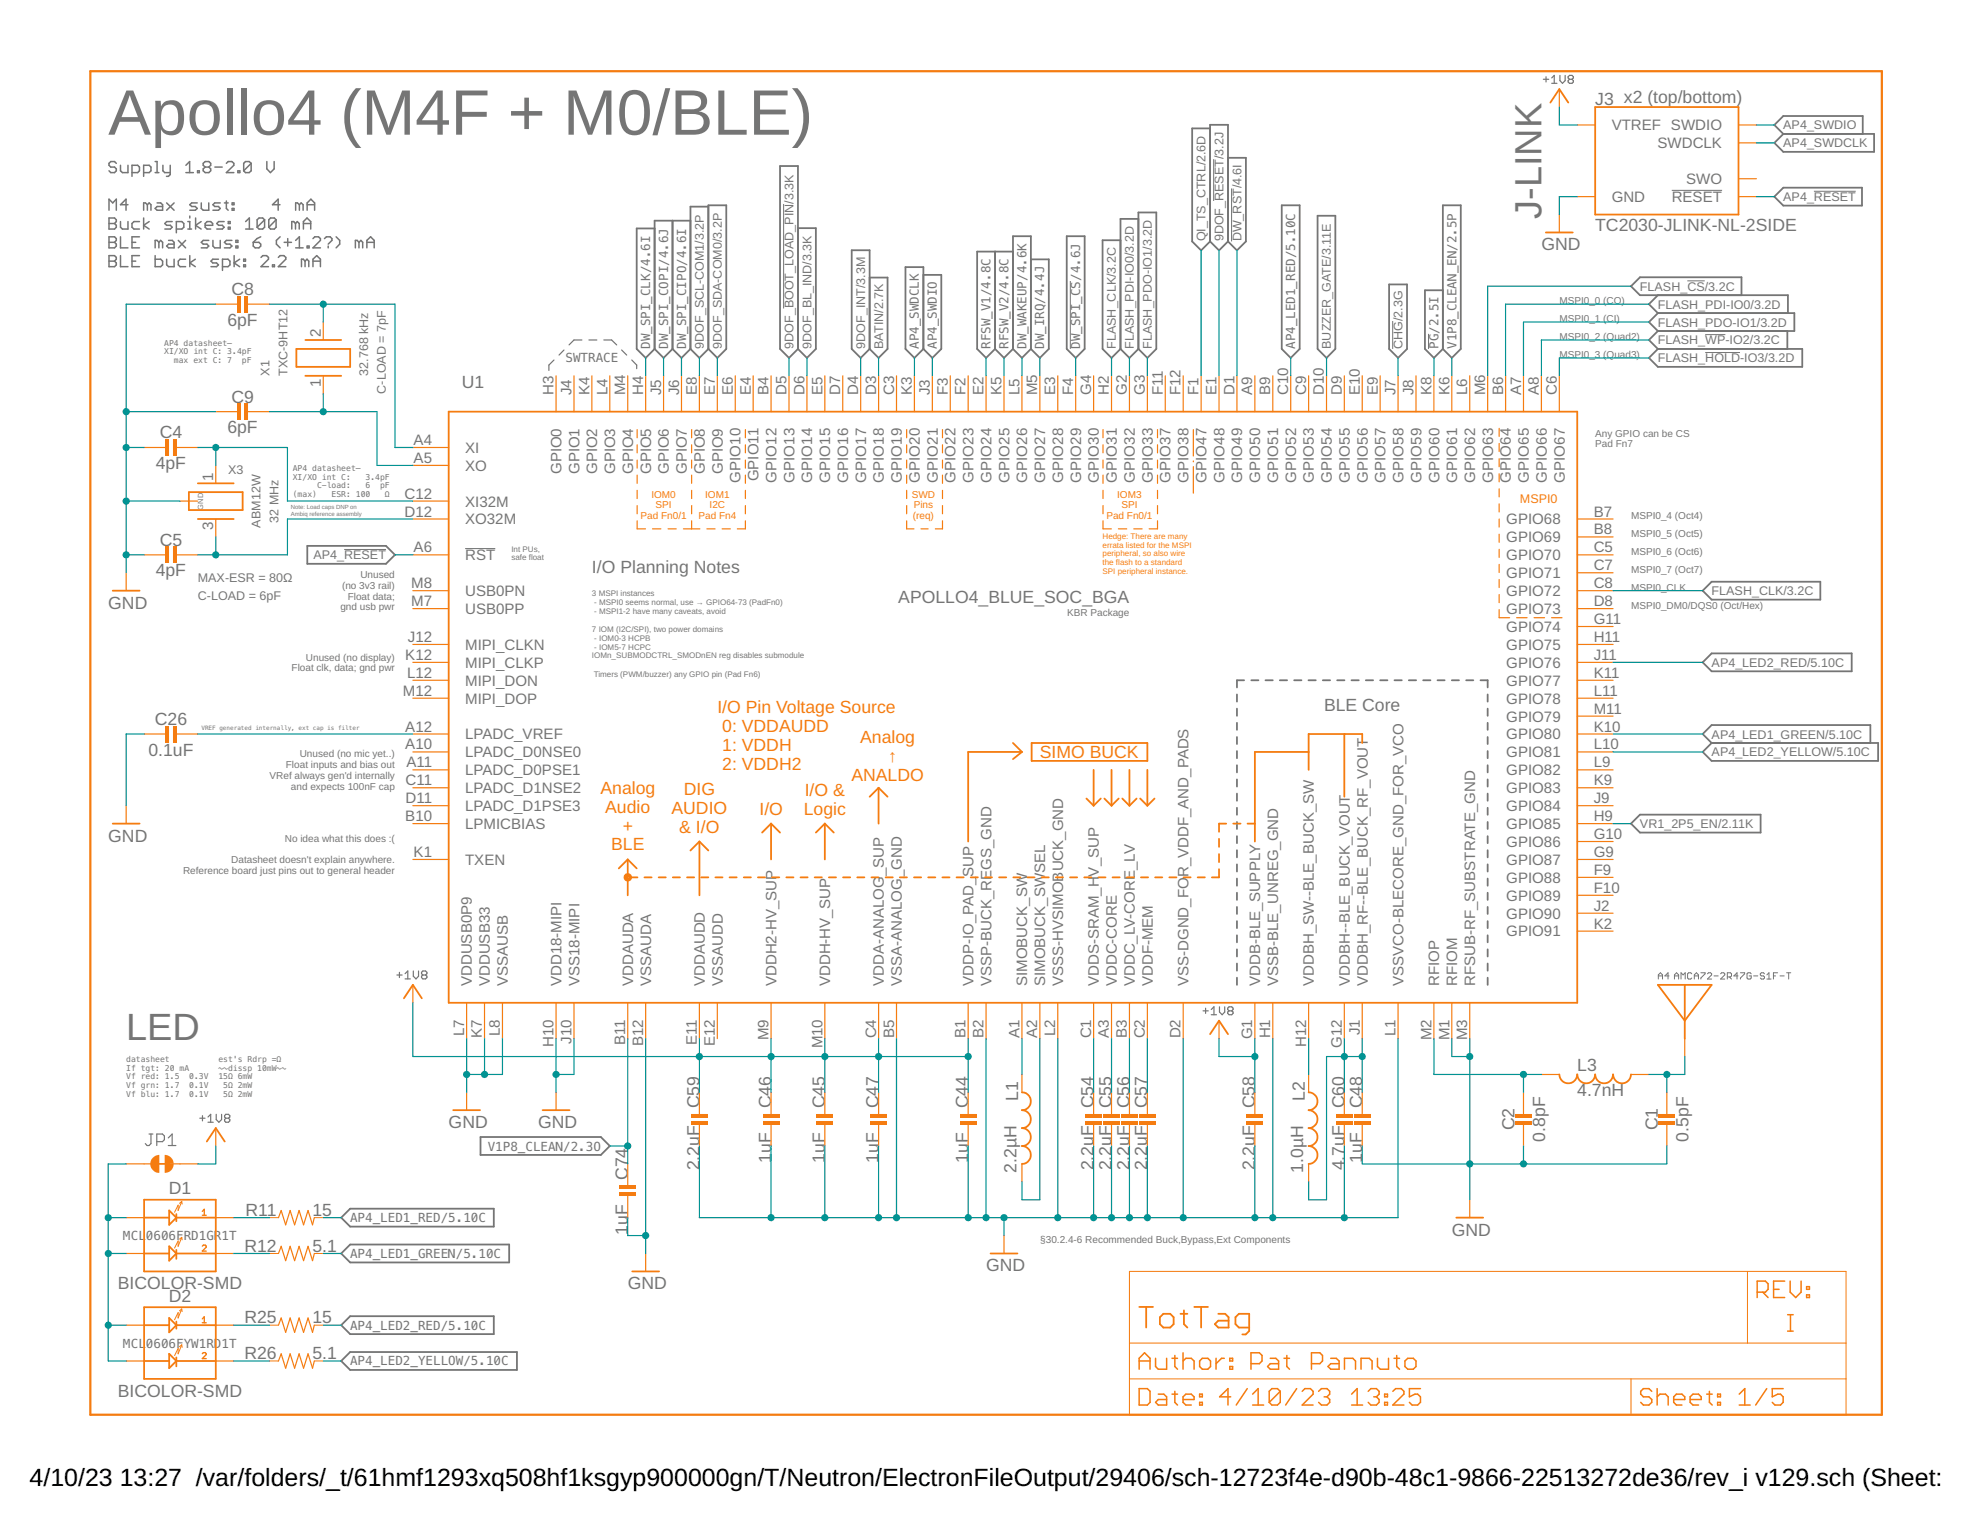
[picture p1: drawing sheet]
<svg xmlns="http://www.w3.org/2000/svg" width="279mm" height="216mm" viewBox="0 0 279 216" stroke-linecap="round" stroke-linejoin="round" font-family="sans-serif">
<defs><g id="words">
<text font-size="9.1" fill="#757575" x="15.3" y="19.1">Apollo4 (M4F + M0/BLE)</text>
<g font-size="5.4" fill="#757575">
<text x="218.5" y="31" transform="rotate(-90 218.5 31)">J-LINK</text>
<text x="17.9" y="147.5">LED</text>
</g>
<g font-size="3.5">
<text x="4.2" y="210.7">4/10/23</text>
<text x="17" y="210.7">13:27 /var/folders/_t/61hmf1293xq508hf1ksgyp900000gn/T/Neutron/ElectronFileOutput/29406/sch-12723f4e-d90b-48c1-9866-22513272de36/rev_i v129.sch (Sheet: 1/5</text>
</g>
<g font-size="2.5" fill="#757575">
<text x="226.1" y="14.9">J3 x2 (top/bottom)</text>
<text x="218.5" y="35.5">GND</text>
<text x="226.1" y="32.7">TC2030-JLINK-NL-2SIDE</text>
<text x="32.8" y="41.8">C8</text>
<text x="32.2" y="46.2">6pF</text>
<text x="32.8" y="57.1">C9</text>
<text x="65.5" y="55">U1</text>
<text x="22.6" y="62.2">C4</text>
<text x="32.2" y="61.4">6pF</text>
<text x="22.1" y="66.5">4pF</text>
<text x="22.6" y="77.4">C5</text>
<text x="22.1" y="81.7">4pF</text>
<text x="83.9" y="81.2">I/O Planning Notes</text>
<text x="15.3" y="86.3">GND</text>
<text x="127.3" y="85.5">APOLLO4_BLUE_SOC_BGA</text>
<text x="187.7" y="100.8">BLE Core</text>
<text x="21" y="107.1">0.1uF</text>
<text x="21.9" y="102.8">C26</text>
<text x="15.3" y="119.3">GND</text>
<text x="223.6" y="155.4">4.7nH</text>
<text x="223.6" y="151.8">L3</text>
<text x="63.6" y="159.9">GND</text>
<text x="76.3" y="159.9">GND</text>
<text x="99.2" y="157.1" transform="rotate(-90 99.2 157.1)">C59</text>
<text x="109.3" y="157.1" transform="rotate(-90 109.3 157.1)">C46</text>
<text x="116.9" y="157.1" transform="rotate(-90 116.9 157.1)">C45</text>
<text x="124.5" y="157.1" transform="rotate(-90 124.5 157.1)">C47</text>
<text x="137.2" y="157.1" transform="rotate(-90 137.2 157.1)">C44</text>
<text x="144.4" y="156.1" transform="rotate(-90 144.4 156.1)">L1</text>
<text x="155" y="157.1" transform="rotate(-90 155 157.1)">C54</text>
<text x="157.6" y="157.1" transform="rotate(-90 157.6 157.1)">C55</text>
<text x="160.1" y="157.1" transform="rotate(-90 160.1 157.1)">C56</text>
<text x="162.6" y="157.1" transform="rotate(-90 162.6 157.1)">C57</text>
<text x="177.9" y="157.1" transform="rotate(-90 177.9 157.1)">C58</text>
<text x="185" y="156.1" transform="rotate(-90 185 156.1)">L2</text>
<text x="190.6" y="157.1" transform="rotate(-90 190.6 157.1)">C60</text>
<text x="193.1" y="157.1" transform="rotate(-90 193.1 157.1)">C48</text>
<text x="214.7" y="160.2" transform="rotate(-90 214.7 160.2)">C2</text>
<text x="219" y="161.9" transform="rotate(-90 219 161.9)">0.8pF</text>
<text x="235" y="160.2" transform="rotate(-90 235 160.2)">C1</text>
<text x="239.3" y="161.9" transform="rotate(-90 239.3 161.9)">0.5pF</text>
<text x="89" y="167.3" transform="rotate(-90 89 167.3)">C74</text>
<text x="99.2" y="165.9" transform="rotate(-90 99.2 165.9)">2.2uF</text>
<text x="109.3" y="164.9" transform="rotate(-90 109.3 164.9)">1uF</text>
<text x="116.9" y="164.9" transform="rotate(-90 116.9 164.9)">1uF</text>
<text x="124.5" y="164.9" transform="rotate(-90 124.5 164.9)">1uF</text>
<text x="137.2" y="164.9" transform="rotate(-90 137.2 164.9)">1uF</text>
<text x="144.1" y="166.3" transform="rotate(-90 144.1 166.3)">2.2µH</text>
<text x="155" y="165.9" transform="rotate(-90 155 165.9)">2.2uF</text>
<text x="157.6" y="165.9" transform="rotate(-90 157.6 165.9)">2.2uF</text>
<text x="160.1" y="165.9" transform="rotate(-90 160.1 165.9)">2.2uF</text>
<text x="162.6" y="165.9" transform="rotate(-90 162.6 165.9)">2.2uF</text>
<text x="177.9" y="165.9" transform="rotate(-90 177.9 165.9)">2.2uF</text>
<text x="184.7" y="166.3" transform="rotate(-90 184.7 166.3)">1.0µH</text>
<text x="190.6" y="165.9" transform="rotate(-90 190.6 165.9)">4.7uF</text>
<text x="193.1" y="164.9" transform="rotate(-90 193.1 164.9)">1uF</text>
<text x="23.9" y="169.3">D1</text>
<text x="34.8" y="172.3">R11</text>
<text x="44.3" y="172.4">15</text>
<text x="34.6" y="177.4">R12</text>
<text x="44.3" y="177.4">5.1</text>
<text x="89" y="175" transform="rotate(-90 89 175)">1uF</text>
<text x="205.8" y="175.2">GND</text>
<text x="16.7" y="182.8">BICOLOR-SMD</text>
<text x="23.9" y="184.6">D2</text>
<text x="89" y="182.8">GND</text>
<text x="139.8" y="180.2">GND</text>
<text x="34.6" y="187.6">R25</text>
<text x="44.3" y="187.6">15</text>
<text x="34.6" y="192.7">R26</text>
<text x="44.3" y="192.7">5.1</text>
<text x="16.7" y="198">BICOLOR-SMD</text>
</g>
<g font-size="2.5" fill="#f57c10">
<text x="101.7" y="101.1">I/O Pin Voltage Source</text>
<text x="102.4" y="103.8">0: VDDAUDD</text>
<text x="102.4" y="106.5">1: VDDH</text>
<text x="121.9" y="105.3">Analog</text>
<text x="125.9" y="108">↑</text>
<text x="147.4" y="107.5">SIMO BUCK</text>
<text x="85.1" y="112.6">Analog</text>
<text x="96.9" y="112.7">DIG</text>
<text x="102.4" y="109.1">2: VDDH2</text>
<text x="114.1" y="112.8">I/O &amp;</text>
<text x="120.7" y="110.7">ANALDO</text>
<text x="85.8" y="115.2">Audio</text>
<text x="88.3" y="117.9">+</text>
<text x="95.2" y="115.4">AUDIO</text>
<text x="96.3" y="118">&amp; I/O</text>
<text x="107.7" y="115.5">I/O</text>
<text x="113.9" y="115.5">Logic</text>
<text x="86.6" y="120.6">BLE</text>
</g>
<g font-size="2.1" fill="#757575">
<text x="228.5" y="18.5">VTREF SWDIO</text>
<text x="235" y="21">SWDCLK</text>
<text x="228.5" y="28.6">GND</text>
<text x="237" y="28.6">RESET</text>
<text x="239" y="26.1">SWO</text>
<text x="45.5" y="47.8" transform="rotate(-90 45.5 47.8)">2</text>
<text x="45.5" y="54.8" transform="rotate(-90 45.5 54.8)">1</text>
<text x="78.5" y="56" transform="rotate(-90 78.5 56)">H3</text>
<text x="81" y="56" transform="rotate(-90 81 56)">J4</text>
<text x="83.6" y="56" transform="rotate(-90 83.6 56)">K4</text>
<text x="86.1" y="56" transform="rotate(-90 86.1 56)">L4</text>
<text x="88.6" y="56" transform="rotate(-90 88.6 56)">M4</text>
<text x="91.2" y="56" transform="rotate(-90 91.2 56)">H4</text>
<text x="93.7" y="56" transform="rotate(-90 93.7 56)">J5</text>
<text x="96.3" y="56" transform="rotate(-90 96.3 56)">J6</text>
<text x="98.8" y="56" transform="rotate(-90 98.8 56)">E8</text>
<text x="101.3" y="56" transform="rotate(-90 101.3 56)">E7</text>
<text x="103.9" y="56" transform="rotate(-90 103.9 56)">E6</text>
<text x="106.4" y="56" transform="rotate(-90 106.4 56)">E4</text>
<text x="109" y="56" transform="rotate(-90 109 56)">B4</text>
<text x="111.5" y="56" transform="rotate(-90 111.5 56)">D5</text>
<text x="114" y="56" transform="rotate(-90 114 56)">D6</text>
<text x="116.6" y="56" transform="rotate(-90 116.6 56)">E5</text>
<text x="119.1" y="56" transform="rotate(-90 119.1 56)">D7</text>
<text x="121.7" y="56" transform="rotate(-90 121.7 56)">D4</text>
<text x="124.2" y="56" transform="rotate(-90 124.2 56)">D3</text>
<text x="126.7" y="56" transform="rotate(-90 126.7 56)">C3</text>
<text x="129.3" y="56" transform="rotate(-90 129.3 56)">K3</text>
<text x="131.8" y="56" transform="rotate(-90 131.8 56)">J3</text>
<text x="134.3" y="56" transform="rotate(-90 134.3 56)">F3</text>
<text x="136.9" y="56" transform="rotate(-90 136.9 56)">F2</text>
<text x="139.4" y="56" transform="rotate(-90 139.4 56)">E2</text>
<text x="142" y="56" transform="rotate(-90 142 56)">K5</text>
<text x="144.5" y="56" transform="rotate(-90 144.5 56)">L5</text>
<text x="147" y="56" transform="rotate(-90 147 56)">M5</text>
<text x="149.6" y="56" transform="rotate(-90 149.6 56)">E3</text>
<text x="152.1" y="56" transform="rotate(-90 152.1 56)">F4</text>
<text x="154.7" y="56" transform="rotate(-90 154.7 56)">G4</text>
<text x="157.2" y="56" transform="rotate(-90 157.2 56)">H2</text>
<text x="159.7" y="56" transform="rotate(-90 159.7 56)">G2</text>
<text x="162.3" y="56" transform="rotate(-90 162.3 56)">G3</text>
<text x="164.8" y="56" transform="rotate(-90 164.8 56)">F11</text>
<text x="167.4" y="56" transform="rotate(-90 167.4 56)">F12</text>
<text x="169.9" y="56" transform="rotate(-90 169.9 56)">F1</text>
<text x="172.4" y="56" transform="rotate(-90 172.4 56)">E1</text>
<text x="175" y="56" transform="rotate(-90 175 56)">D1</text>
<text x="177.5" y="56" transform="rotate(-90 177.5 56)">A9</text>
<text x="180.1" y="56" transform="rotate(-90 180.1 56)">B9</text>
<text x="182.6" y="56" transform="rotate(-90 182.6 56)">C10</text>
<text x="185.1" y="56" transform="rotate(-90 185.1 56)">C9</text>
<text x="187.7" y="56" transform="rotate(-90 187.7 56)">D10</text>
<text x="190.2" y="56" transform="rotate(-90 190.2 56)">D9</text>
<text x="192.8" y="56" transform="rotate(-90 192.8 56)">E10</text>
<text x="195.3" y="56" transform="rotate(-90 195.3 56)">E9</text>
<text x="197.8" y="56" transform="rotate(-90 197.8 56)">J7</text>
<text x="200.4" y="56" transform="rotate(-90 200.4 56)">J8</text>
<text x="202.9" y="56" transform="rotate(-90 202.9 56)">K8</text>
<text x="205.5" y="56" transform="rotate(-90 205.5 56)">K6</text>
<text x="208" y="56" transform="rotate(-90 208 56)">L6</text>
<text x="210.5" y="56" transform="rotate(-90 210.5 56)">M6</text>
<text x="213.1" y="56" transform="rotate(-90 213.1 56)">B6</text>
<text x="215.6" y="56" transform="rotate(-90 215.6 56)">A7</text>
<text x="218.2" y="56" transform="rotate(-90 218.2 56)">A8</text>
<text x="220.7" y="56" transform="rotate(-90 220.7 56)">C6</text>
<text x="58.6" y="63.1">A4</text>
<text x="58.6" y="65.6">A5</text>
<text x="65.9" y="64.2">XI</text>
<text x="30.2" y="68.2" transform="rotate(-90 30.2 68.2)">1</text>
<text x="57.3" y="70.7">C12</text>
<text x="65.9" y="71.8">XI32M</text>
<text x="65.9" y="66.7">XO</text>
<text x="79.6" y="67.2" transform="rotate(-90 79.6 67.2)">GPIO0</text>
<text x="82.1" y="67.2" transform="rotate(-90 82.1 67.2)">GPIO1</text>
<text x="84.7" y="67.2" transform="rotate(-90 84.7 67.2)">GPIO2</text>
<text x="87.2" y="67.2" transform="rotate(-90 87.2 67.2)">GPIO3</text>
<text x="89.8" y="67.2" transform="rotate(-90 89.8 67.2)">GPIO4</text>
<text x="92.3" y="67.2" transform="rotate(-90 92.3 67.2)">GPIO5</text>
<text x="94.8" y="67.2" transform="rotate(-90 94.8 67.2)">GPIO6</text>
<text x="97.4" y="67.2" transform="rotate(-90 97.4 67.2)">GPIO7</text>
<text x="99.9" y="67.2" transform="rotate(-90 99.9 67.2)">GPIO8</text>
<text x="102.5" y="67.2" transform="rotate(-90 102.5 67.2)">GPIO9</text>
<text x="105" y="68.4" transform="rotate(-90 105 68.4)">GPIO10</text>
<text x="107.5" y="68.2" transform="rotate(-90 107.5 68.2)">GPIO11</text>
<text x="110.1" y="68.4" transform="rotate(-90 110.1 68.4)">GPIO12</text>
<text x="112.6" y="68.4" transform="rotate(-90 112.6 68.4)">GPIO13</text>
<text x="115.1" y="68.4" transform="rotate(-90 115.1 68.4)">GPIO14</text>
<text x="117.7" y="68.4" transform="rotate(-90 117.7 68.4)">GPIO15</text>
<text x="120.2" y="68.4" transform="rotate(-90 120.2 68.4)">GPIO16</text>
<text x="122.8" y="68.4" transform="rotate(-90 122.8 68.4)">GPIO17</text>
<text x="125.3" y="68.4" transform="rotate(-90 125.3 68.4)">GPIO18</text>
<text x="127.8" y="68.4" transform="rotate(-90 127.8 68.4)">GPIO19</text>
<text x="130.4" y="68.4" transform="rotate(-90 130.4 68.4)">GPIO20</text>
<text x="132.9" y="68.4" transform="rotate(-90 132.9 68.4)">GPIO21</text>
<text x="135.5" y="68.4" transform="rotate(-90 135.5 68.4)">GPIO22</text>
<text x="138" y="68.4" transform="rotate(-90 138 68.4)">GPIO23</text>
<text x="140.5" y="68.4" transform="rotate(-90 140.5 68.4)">GPIO24</text>
<text x="143.1" y="68.4" transform="rotate(-90 143.1 68.4)">GPIO25</text>
<text x="145.6" y="68.4" transform="rotate(-90 145.6 68.4)">GPIO26</text>
<text x="148.2" y="68.4" transform="rotate(-90 148.2 68.4)">GPIO27</text>
<text x="150.7" y="68.4" transform="rotate(-90 150.7 68.4)">GPIO28</text>
<text x="153.2" y="68.4" transform="rotate(-90 153.2 68.4)">GPIO29</text>
<text x="155.8" y="68.4" transform="rotate(-90 155.8 68.4)">GPIO30</text>
<text x="158.3" y="68.4" transform="rotate(-90 158.3 68.4)">GPIO31</text>
<text x="160.9" y="68.4" transform="rotate(-90 160.9 68.4)">GPIO32</text>
<text x="163.4" y="68.4" transform="rotate(-90 163.4 68.4)">GPIO33</text>
<text x="165.9" y="68.4" transform="rotate(-90 165.9 68.4)">GPIO37</text>
<text x="168.5" y="68.4" transform="rotate(-90 168.5 68.4)">GPIO38</text>
<text x="171" y="68.4" transform="rotate(-90 171 68.4)">GPIO47</text>
<text x="173.6" y="68.4" transform="rotate(-90 173.6 68.4)">GPIO48</text>
<text x="176.1" y="68.4" transform="rotate(-90 176.1 68.4)">GPIO49</text>
<text x="178.6" y="68.4" transform="rotate(-90 178.6 68.4)">GPIO50</text>
<text x="181.2" y="68.4" transform="rotate(-90 181.2 68.4)">GPIO51</text>
<text x="183.7" y="68.4" transform="rotate(-90 183.7 68.4)">GPIO52</text>
<text x="186.3" y="68.4" transform="rotate(-90 186.3 68.4)">GPIO53</text>
<text x="188.8" y="68.4" transform="rotate(-90 188.8 68.4)">GPIO54</text>
<text x="191.3" y="68.4" transform="rotate(-90 191.3 68.4)">GPIO55</text>
<text x="193.9" y="68.4" transform="rotate(-90 193.9 68.4)">GPIO56</text>
<text x="196.4" y="68.4" transform="rotate(-90 196.4 68.4)">GPIO57</text>
<text x="199" y="68.4" transform="rotate(-90 199 68.4)">GPIO58</text>
<text x="201.5" y="68.4" transform="rotate(-90 201.5 68.4)">GPIO59</text>
<text x="204" y="68.4" transform="rotate(-90 204 68.4)">GPIO60</text>
<text x="206.6" y="68.4" transform="rotate(-90 206.6 68.4)">GPIO61</text>
<text x="209.1" y="68.4" transform="rotate(-90 209.1 68.4)">GPIO62</text>
<text x="211.7" y="68.4" transform="rotate(-90 211.7 68.4)">GPIO63</text>
<text x="214.2" y="68.4" transform="rotate(-90 214.2 68.4)">GPIO64</text>
<text x="216.7" y="68.4" transform="rotate(-90 216.7 68.4)">GPIO65</text>
<text x="219.3" y="68.4" transform="rotate(-90 219.3 68.4)">GPIO66</text>
<text x="221.8" y="68.4" transform="rotate(-90 221.8 68.4)">GPIO67</text>
<text x="30.2" y="75.1" transform="rotate(-90 30.2 75.1)">3</text>
<text x="57.3" y="73.2">D12</text>
<text x="65.9" y="74.3">XO32M</text>
<text x="213.5" y="74.3">GPIO68</text>
<text x="213.5" y="76.9">GPIO69</text>
<text x="225.9" y="73.2">B7</text>
<text x="225.9" y="75.8">B8</text>
<text x="58.3" y="83.4">M8</text>
<text x="58.6" y="78.3">A6</text>
<text x="65.9" y="79.4">RST</text>
<text x="213.5" y="79.4">GPIO70</text>
<text x="213.5" y="82">GPIO71</text>
<text x="225.9" y="78.3">C5</text>
<text x="225.9" y="80.8">C7</text>
<text x="225.9" y="83.4">C8</text>
<text x="58.3" y="85.9">M7</text>
<text x="65.9" y="84.5">USB0PN</text>
<text x="65.9" y="87">USB0PP</text>
<text x="213.5" y="84.5">GPIO72</text>
<text x="213.5" y="87">GPIO73</text>
<text x="213.5" y="89.6">GPIO74</text>
<text x="225.9" y="85.9">D8</text>
<text x="225.9" y="88.5">G11</text>
<text x="57.5" y="93.5">K12</text>
<text x="57.8" y="91">J12</text>
<text x="65.9" y="92.1">MIPI_CLKN</text>
<text x="65.9" y="94.7">MIPI_CLKP</text>
<text x="213.5" y="92.1">GPIO75</text>
<text x="213.5" y="94.7">GPIO76</text>
<text x="225.9" y="91">H11</text>
<text x="225.9" y="93.5">J11</text>
<text x="57.1" y="98.6">M12</text>
<text x="57.7" y="96.1">L12</text>
<text x="65.9" y="97.2">MIPI_DON</text>
<text x="65.9" y="99.7">MIPI_DOP</text>
<text x="213.5" y="97.2">GPIO77</text>
<text x="213.5" y="99.7">GPIO78</text>
<text x="225.9" y="96.1">K11</text>
<text x="225.9" y="98.6">L11</text>
<text x="225.9" y="101.2">M11</text>
<text x="57.5" y="103.7">A12</text>
<text x="57.5" y="106.2">A10</text>
<text x="65.9" y="104.8">LPADC_VREF</text>
<text x="65.9" y="107.4">LPADC_D0NSE0</text>
<text x="213.5" y="102.3">GPIO79</text>
<text x="213.5" y="104.8">GPIO80</text>
<text x="213.5" y="107.4">GPIO81</text>
<text x="225.9" y="103.7">K10</text>
<text x="225.9" y="106.2">L10</text>
<text x="57.5" y="111.3">C11</text>
<text x="57.5" y="113.9">D11</text>
<text x="57.6" y="108.8">A11</text>
<text x="65.9" y="109.9">LPADC_D0PSE1</text>
<text x="65.9" y="112.4">LPADC_D1NSE2</text>
<text x="213.5" y="109.9">GPIO82</text>
<text x="213.5" y="112.4">GPIO83</text>
<text x="225.9" y="108.8">L9</text>
<text x="225.9" y="111.3">K9</text>
<text x="225.9" y="113.9">J9</text>
<text x="57.5" y="116.4">B10</text>
<text x="65.9" y="115">LPADC_D1PSE3</text>
<text x="65.9" y="117.5">LPMICBIAS</text>
<text x="213.5" y="115">GPIO84</text>
<text x="213.5" y="117.5">GPIO85</text>
<text x="225.9" y="116.4">H9</text>
<text x="225.9" y="118.9">G10</text>
<text x="58.6" y="121.5">K1</text>
<text x="65.9" y="122.6">TXEN</text>
<text x="213.5" y="120.1">GPIO86</text>
<text x="213.5" y="122.6">GPIO87</text>
<text x="213.5" y="125.1">GPIO88</text>
<text x="225.9" y="121.5">G9</text>
<text x="225.9" y="124">F9</text>
<text x="213.5" y="127.7">GPIO89</text>
<text x="213.5" y="130.2">GPIO90</text>
<text x="225.9" y="126.6">F10</text>
<text x="225.9" y="129.1">J2</text>
<text x="225.9" y="131.6">K2</text>
<text x="213.5" y="132.8">GPIO91</text>
<text x="66.9" y="139.8" transform="rotate(-90 66.9 139.8)">VDDUSB0P9</text>
<text x="69.4" y="139.8" transform="rotate(-90 69.4 139.8)">VDDUSB33</text>
<text x="72" y="139.8" transform="rotate(-90 72 139.8)">VSSAUSB</text>
<text x="79.6" y="139.8" transform="rotate(-90 79.6 139.8)">VDD18-MIPI</text>
<text x="82.1" y="139.8" transform="rotate(-90 82.1 139.8)">VSS18-MIPI</text>
<text x="89.8" y="139.8" transform="rotate(-90 89.8 139.8)">VDDAUDA</text>
<text x="92.3" y="139.8" transform="rotate(-90 92.3 139.8)">VSSAUDA</text>
<text x="99.9" y="139.8" transform="rotate(-90 99.9 139.8)">VDDAUDD</text>
<text x="102.5" y="139.8" transform="rotate(-90 102.5 139.8)">VSSAUDD</text>
<text x="110.1" y="139.8" transform="rotate(-90 110.1 139.8)">VDDH2-HV_SUP</text>
<text x="117.7" y="139.8" transform="rotate(-90 117.7 139.8)">VDDH-HV_SUP</text>
<text x="125.3" y="139.8" transform="rotate(-90 125.3 139.8)">VDDA-ANALOG_SUP</text>
<text x="127.8" y="139.8" transform="rotate(-90 127.8 139.8)">VSSA-ANALOG_GND</text>
<text x="138" y="139.8" transform="rotate(-90 138 139.8)">VDDP-IO_PAD_SUP</text>
<text x="140.5" y="139.8" transform="rotate(-90 140.5 139.8)">VSSP-BUCK_REGS_GND</text>
<text x="145.6" y="139.8" transform="rotate(-90 145.6 139.8)">SIMOBUCK_SW</text>
<text x="148.2" y="139.8" transform="rotate(-90 148.2 139.8)">SIMOBUCK_SWSEL</text>
<text x="150.7" y="139.8" transform="rotate(-90 150.7 139.8)">VSSS-HVSIMOBUCK_GND</text>
<text x="155.8" y="139.8" transform="rotate(-90 155.8 139.8)">VDDS-SRAM_HV_SUP</text>
<text x="158.3" y="139.8" transform="rotate(-90 158.3 139.8)">VDDC-CORE</text>
<text x="160.9" y="139.8" transform="rotate(-90 160.9 139.8)">VDDC_LV-CORE_LV</text>
<text x="163.4" y="139.8" transform="rotate(-90 163.4 139.8)">VDDF-MEM</text>
<text x="168.5" y="139.8" transform="rotate(-90 168.5 139.8)">VSS-DGND_FOR_VDDF_AND_PADS</text>
<text x="178.6" y="139.8" transform="rotate(-90 178.6 139.8)">VDDB-BLE_SUPPLY</text>
<text x="181.2" y="139.8" transform="rotate(-90 181.2 139.8)">VSSB-BLE_UNREG_GND</text>
<text x="186.3" y="139.8" transform="rotate(-90 186.3 139.8)">VDDBH_SW--BLE_BUCK_SW</text>
<text x="191.3" y="139.8" transform="rotate(-90 191.3 139.8)">VDDBH--BLE_BUCK_VOUT</text>
<text x="193.9" y="139.8" transform="rotate(-90 193.9 139.8)">VDDBH_RF--BLE_BUCK_RF_VOUT</text>
<text x="199" y="139.8" transform="rotate(-90 199 139.8)">VSSVCO-BLECORE_GND_FOR_VCO</text>
<text x="204" y="139.8" transform="rotate(-90 204 139.8)">RFIOP</text>
<text x="206.6" y="139.8" transform="rotate(-90 206.6 139.8)">RFIOM</text>
<text x="209.1" y="139.8" transform="rotate(-90 209.1 139.8)">RFSUB-RF_SUBSTRATE_GND</text>
<text x="65.8" y="146.9" transform="rotate(-90 65.8 146.9)">L7</text>
<text x="68.3" y="147.1" transform="rotate(-90 68.3 147.1)">K7</text>
<text x="70.9" y="146.9" transform="rotate(-90 70.9 146.9)">L8</text>
<text x="78.5" y="148.4" transform="rotate(-90 78.5 148.4)">H10</text>
<text x="81" y="147.9" transform="rotate(-90 81 147.9)">J10</text>
<text x="88.6" y="148.1" transform="rotate(-90 88.6 148.1)">B11</text>
<text x="91.2" y="148.3" transform="rotate(-90 91.2 148.3)">B12</text>
<text x="98.8" y="148.1" transform="rotate(-90 98.8 148.1)">E11</text>
<text x="101.3" y="148.3" transform="rotate(-90 101.3 148.3)">E12</text>
<text x="109" y="147.4" transform="rotate(-90 109 147.4)">M9</text>
<text x="116.6" y="148.6" transform="rotate(-90 116.6 148.6)">M10</text>
<text x="124.2" y="147.2" transform="rotate(-90 124.2 147.2)">C4</text>
<text x="126.7" y="147.1" transform="rotate(-90 126.7 147.1)">B5</text>
<text x="136.9" y="147.1" transform="rotate(-90 136.9 147.1)">B1</text>
<text x="139.4" y="147.1" transform="rotate(-90 139.4 147.1)">B2</text>
<text x="144.5" y="147.1" transform="rotate(-90 144.5 147.1)">A1</text>
<text x="147" y="147.1" transform="rotate(-90 147 147.1)">A2</text>
<text x="149.6" y="146.9" transform="rotate(-90 149.6 146.9)">L2</text>
<text x="154.7" y="147.2" transform="rotate(-90 154.7 147.2)">C1</text>
<text x="157.2" y="147.1" transform="rotate(-90 157.2 147.1)">A3</text>
<text x="159.7" y="147.1" transform="rotate(-90 159.7 147.1)">B3</text>
<text x="162.3" y="147.2" transform="rotate(-90 162.3 147.2)">C2</text>
<text x="167.4" y="147.2" transform="rotate(-90 167.4 147.2)">D2</text>
<text x="177.5" y="147.3" transform="rotate(-90 177.5 147.3)">G1</text>
<text x="180.1" y="147.2" transform="rotate(-90 180.1 147.2)">H1</text>
<text x="185.1" y="148.4" transform="rotate(-90 185.1 148.4)">H12</text>
<text x="190.2" y="148.5" transform="rotate(-90 190.2 148.5)">G12</text>
<text x="192.8" y="146.7" transform="rotate(-90 192.8 146.7)">J1</text>
<text x="197.8" y="146.9" transform="rotate(-90 197.8 146.9)">L1</text>
<text x="202.9" y="147.4" transform="rotate(-90 202.9 147.4)">M2</text>
<text x="205.5" y="147.4" transform="rotate(-90 205.5 147.4)">M1</text>
<text x="208" y="147.4" transform="rotate(-90 208 147.4)">M3</text>
</g>
<g font-size="1.8" fill="#757575">
<text x="252.8" y="18.4">AP4_SWDIO</text>
<text x="252.8" y="20.9">AP4_SWDCLK</text>
<text x="252.8" y="28.5">AP4_RESET</text>
<text x="170.9" y="34.2" transform="rotate(-90 170.9 34.2)">QI_TS_CTRL/2.6D</text>
<text x="173.4" y="34.2" transform="rotate(-90 173.4 34.2)">9DOF_RESET/3.2J</text>
<text x="176" y="34.2" transform="rotate(-90 176 34.2)">DW_RST/4.6I</text>
<text x="232.5" y="41.2">FLASH_CS/3.2C</text>
<text x="235" y="43.7">FLASH_PDI-IO0/3.2D</text>
<text x="235" y="46.3">FLASH_PDO-IO1/3.2D</text>
<text x="38.2" y="53.3" transform="rotate(-90 38.2 53.3)">X1</text>
<text x="40.7" y="53.3" transform="rotate(-90 40.7 53.3)">TXC-9HT12</text>
<text x="52.2" y="53.3" transform="rotate(-90 52.2 53.3)">32.768 kHz</text>
<text x="80.2" y="51.4">SWTRACE</text>
<text x="92.2" y="49.5" transform="rotate(-90 92.2 49.5)">DW_SPI_CLK/4.6I</text>
<text x="94.7" y="49.5" transform="rotate(-90 94.7 49.5)">DW_SPI_COPI/4.6J</text>
<text x="97.2" y="49.5" transform="rotate(-90 97.2 49.5)">DW_SPI_CIPO/4.6I</text>
<text x="99.8" y="49.5" transform="rotate(-90 99.8 49.5)">9DOF_SCL-COM1/3.2P</text>
<text x="102.3" y="49.5" transform="rotate(-90 102.3 49.5)">9DOF_SDA-COM0/3.2P</text>
<text x="112.5" y="49.5" transform="rotate(-90 112.5 49.5)">9DOF_BOOT_LOAD_PIN/3.3K</text>
<text x="115" y="49.5" transform="rotate(-90 115 49.5)">9DOF_BL_IND/3.3K</text>
<text x="122.6" y="49.5" transform="rotate(-90 122.6 49.5)">9DOF_INT/3.3M</text>
<text x="125.2" y="49.5" transform="rotate(-90 125.2 49.5)">BATIN/2.7K</text>
<text x="130.3" y="49.5" transform="rotate(-90 130.3 49.5)">AP4_SWDCLK</text>
<text x="132.8" y="49.5" transform="rotate(-90 132.8 49.5)">AP4_SWDIO</text>
<text x="140.4" y="49.5" transform="rotate(-90 140.4 49.5)">RFSW_V1/4.8C</text>
<text x="143" y="49.5" transform="rotate(-90 143 49.5)">RFSW_V2/4.8C</text>
<text x="145.5" y="49.5" transform="rotate(-90 145.5 49.5)">DW_WAKEUP/4.6K</text>
<text x="148" y="49.5" transform="rotate(-90 148 49.5)">DW_IRQ/4.4J</text>
<text x="153.1" y="49.5" transform="rotate(-90 153.1 49.5)">DW_SPI_CS/4.6J</text>
<text x="158.2" y="49.5" transform="rotate(-90 158.2 49.5)">FLASH_CLK/3.2C</text>
<text x="160.7" y="49.5" transform="rotate(-90 160.7 49.5)">FLASH_PDI-IO0/3.2D</text>
<text x="163.3" y="49.5" transform="rotate(-90 163.3 49.5)">FLASH_PDO-IO1/3.2D</text>
<text x="183.6" y="49.5" transform="rotate(-90 183.6 49.5)">AP4_LED1_RED/5.10C</text>
<text x="188.7" y="49.5" transform="rotate(-90 188.7 49.5)">BUZZER_GATE/3.11E</text>
<text x="198.8" y="49.5" transform="rotate(-90 198.8 49.5)">CHG/2.3G</text>
<text x="203.9" y="49.5" transform="rotate(-90 203.9 49.5)">PG/2.5I</text>
<text x="206.4" y="49.5" transform="rotate(-90 206.4 49.5)">V1P8_CLEAN_EN/2.5P</text>
<text x="235" y="48.8">FLASH_WP-IO2/3.2C</text>
<text x="235" y="51.4">FLASH_HOLD-IO3/3.2D</text>
<text x="54.7" y="55.8" transform="rotate(-90 54.7 55.8)">C-LOAD = 7pF</text>
<text x="32.4" y="67.2">X3</text>
<text x="36.9" y="74.8" transform="rotate(-90 36.9 74.8)">ABM12W</text>
<text x="39.5" y="74.1" transform="rotate(-90 39.5 74.1)">32 MHz</text>
<text x="28" y="82.5">MAX-ESR = 80Ω</text>
<text x="44.4" y="79.3">AP4_RESET</text>
<text x="28" y="85">C-LOAD = 6pF</text>
<text x="242.6" y="84.4">FLASH_CLK/3.2C</text>
<text x="242.6" y="94.5">AP4_LED2_RED/5.10C</text>
<text x="242.6" y="104.7">AP4_LED1_GREEN/5.10C</text>
<text x="242.6" y="107.2">AP4_LED2_YELLOW/5.10C</text>
<text x="232.5" y="117.4">VR1_2P5_EN/2.11K</text>
<text x="69.1" y="163.1">V1P8_CLEAN/2.3O</text>
<text x="49.6" y="173.3">AP4_LED1_RED/5.10C</text>
<text x="17.5" y="175.8">MCL</text>
<text x="20.7" y="175.8">0606FRD1GR1T</text>
<text x="49.6" y="178.3">AP4_LED1_GREEN/5.10C</text>
<text x="17.5" y="191">MCL</text>
<text x="20.7" y="191">0606FYW1RD1T</text>
<text x="49.6" y="188.5">AP4_LED2_RED/5.10C</text>
<text x="49.6" y="193.6">AP4_LED2_YELLOW/5.10C</text>
</g>
<text font-size="1.8" fill="#f57c10" x="215.5" y="71.3">MSPI0</text>
<g font-size="1.4" fill="#757575">
<text x="221" y="45.7">MSPI0_1 (CI)</text>
<text x="221" y="43.1">MSPI0_0 (CO)</text>
<text x="221" y="50.7">MSPI0_3 (Quad3)</text>
<text x="221" y="48.2">MSPI0_2 (Quad2)</text>
<text x="226.1" y="61.9">Any GPIO can be CS</text>
<text x="226.1" y="63.4">Pad Fn7</text>
<text x="231.2" y="76.1">MSPI0_5 (Oct5)</text>
<text x="231.2" y="73.6">MSPI0_4 (Oct4)</text>
<text x="48.5" y="83.5">(no 3v3 rail)</text>
<text x="51.1" y="82">Unused</text>
<text x="231.2" y="81.2">MSPI0_7 (Oct7)</text>
<text x="231.2" y="78.7">MSPI0_6 (Oct6)</text>
<text x="231.2" y="83.7">MSPI0_CLK</text>
<text x="48.3" y="86.5">gnd usb pwr</text>
<text x="49.3" y="85">Float data;</text>
<text x="151.3" y="87.3">KBR Package</text>
<text x="231.2" y="86.3">MSPI0_DM0/DQS0 (Oct/Hex)</text>
<text x="41.3" y="95.2">Float clk, data; gnd pwr</text>
<text x="43.4" y="93.6">Unused (no display)</text>
<text x="42.5" y="107.4">Unused (no mic yet..)</text>
<text x="38.2" y="110.4">VRef always gen'd internally</text>
<text x="40.5" y="108.9">Float inputs and bias out</text>
<text x="41.2" y="111.9">and expects 100nF cap</text>
<text x="40.4" y="119.3">No idea what this does :(</text>
<text x="25.9" y="123.9">Reference board just pins out to general header</text>
<text x="32.8" y="122.3">Datasheet doesn't explain anywhere.</text>
<text x="147.5" y="176.2">§30.2.4-6 Recommended Buck,Bypass,Ext Components</text>
</g>
<g font-size="1.4" fill="#f57c10">
<text x="92.3" y="70.5">IOM0</text>
<text x="100" y="70.5">IOM1</text>
<text x="129.2" y="70.5">SWD</text>
<text x="158.4" y="70.5">IOM3</text>
<text x="90.8" y="73.6">Pad Fn0/1</text>
<text x="92.9" y="72.1">SPI</text>
<text x="99" y="73.6">Pad Fn4</text>
<text x="100.6" y="72.1">I2C</text>
<text x="129.4" y="73.6">(req)</text>
<text x="129.5" y="72.1">Pins</text>
<text x="156.8" y="73.6">Pad Fn0/1</text>
<text x="159" y="72.1">SPI</text>
</g>
<g font-size="1.1" fill="#757575">
<text x="23.3" y="49">AP4 datasheet—</text>
<text x="23.3" y="50.2">XI/XO int C: 3.4pF</text>
<text x="24.7" y="51.5">max ext C: 7</text>
<text x="34.3" y="51.5">pF</text>
<text x="41.5" y="66.8">AP4 datasheet—</text>
<text x="41.5" y="68">XI/XO int C:</text>
<text x="41.5" y="70.5">(max)</text>
<text x="44.9" y="69.2">C-load:</text>
<text x="47" y="70.5">ESR: 100</text>
<text x="51.8" y="68">3.4pF</text>
<text x="51.8" y="69.2">6</text>
<text x="53.9" y="69.2">pF</text>
<text x="54.6" y="70.5">Ω</text>
<text x="28.8" y="72.2" transform="rotate(-90 28.8 72.2)">GND</text>
<text x="72.5" y="78.2">Int PUs,</text>
<text x="72.5" y="79.4">safe float</text>
<text x="83.9" y="84.5">3 MSPI instances</text>
<text x="83.9" y="89.6">7 IOM (I2C/SPI), two power domains</text>
<text x="84.2" y="85.8">- MSPI0 seems normal, use → GPIO64-73 (PadFn0)</text>
<text x="84.2" y="87">- MSPI1-2 have many caveats, avoid</text>
<text x="83.9" y="93.3">IOMn_SUBMODCTRL_SMODnEN reg disables submodule</text>
<text x="84.2" y="96">Timers (PWM/buzzer) any GPIO pin (Pad Fn6)</text>
<text x="84.2" y="90.9">- IOM0-3 HCPB</text>
<text x="84.2" y="92.1">- IOM5-7 HCPC</text>
<text x="17.9" y="150.6">datasheet</text>
<text x="17.9" y="151.8">If tgt: 20 mA</text>
<text x="17.9" y="153">Vf red: 1.5</text>
<text x="17.9" y="154.3">Vf grn: 1.7</text>
<text x="17.9" y="155.5">Vf blu: 1.7</text>
<text x="26.8" y="153">0.3V</text>
<text x="26.8" y="154.3">0.1V</text>
<text x="26.8" y="155.5">0.1V</text>
<text x="31" y="150.6">est's Rdrp =Ω</text>
<text x="31" y="151.8">~~dissp 10mW~~</text>
<text x="31" y="153">15Ω 6mW</text>
<text x="31.6" y="154.3">5Ω 2mW</text>
<text x="31.6" y="155.5">5Ω 2mW</text>
</g>
<g font-size="1.1" fill="#f57c10">
<text x="156.3" y="76.4">Hedge: There are many</text>
<text x="156.3" y="77.6">errata listed for the MSPI</text>
<text x="156.3" y="78.9">peripheral, so also wire</text>
<text x="156.3" y="80.1">the flash to a standard</text>
<text x="156.3" y="81.3">SPI peripheral instance.</text>
</g>
<g font-size=".8" fill="#757575">
<text x="41.2" y="72.2">Note: Load caps DNP on</text>
<text x="41.2" y="73.1">Ambiq reference assembly</text>
<text x="28.6" y="103.5">VREF generated internally, ext cap is filter</text>
</g>
</g></defs>
<g fill="none" stroke="#757575" stroke-width=".21">
<path d="M15.5 29.8v-1.6l.5 .6 .5-.6v1.6M15.5 30.9h.7l.3 .3v.2l-.3 .3 .3 .2v.3l-.3 .3h-.7zM15.5 33.6h.7l.3 .2v.3l-.3 .3 .3 .2v.3l-.3 .2h-.7zM15.5 36.2h.7l.3 .3v.2l-.3 .3 .3 .3v.2l-.3 .3h-.7zM15.5 31.7h.7M15.5 34.4h.7M15.5 37h.7M16.5 23.2l-.3-.3h-.5l-.2 .3v.2l.2 .3h.5l.3 .2v.3l-.3 .3h-.5l-.2-.3M17.1 23.4v.8l.3 .3h.7v-1.1M17.1 31.4v.8l.3 .3h.7v-1.1M17.1 33.6v1.5h1M17.1 36.2v1.6h1"/>
<path d="M18.1 29h-1l.8-.8v1.6M18.7 24.5h.8l.3-.3v-.5l-.3-.3h-.8v1.6M18.7 34.4h.5M18.7 37h.5M19.8 31.4h-.8l-.3 .3v.5l.3 .3h.8M19.8 33.6h-1.1v1.5h1.1M19.8 36.2h-1.1v1.6h1.1M20.4 24.5h.7l.3-.3v-.5l-.3-.3h-.7v1.6M20.4 30.9v1.6M20.9 29l-.3-.2h-.2v1M20.9 29l.2-.2 .3 .2v.8M20.9 29v.8"/>
<path d="M21.1 31.4l-.7 .5 .7 .6M22 22.9h.3v1.6M22 24.5h.5M22 36.2v1.6h.8l.3-.3v-.5l-.3-.3h-.8M22.3 28.8h.5l.3 .2v.8h-.8l-.3-.3 .3-.2h.8M22.5 34.4l.3-.3 .3 .3v.7M22.5 34.4l-.2-.3h-.3v1M22.5 34.4v.7M23.1 23.4v.8l.2 .3h.8M23.6 28.8l1.1 1M23.6 36.7v.8l.3 .3h.8v-1.1M23.9 34.1h.5l.3 .3v.7h-.8l-.3-.2 .3-.3h.8"/>
<path d="M24.1 23.4v1.3l-.2 .3h-.3M24.4 31.4h-.8l-.2 .3 .2 .2h.6l.2 .3-.2 .3h-.8M24.7 28.8l-1.1 1M25 32.5h.8l.3-.3v-.5l-.3-.3h-.8v1.6M25.3 34.1l1 1M26.3 34.1l-1 1M26.3 36.7h-.8l-.2 .3v.5l.2 .3h.8M26.4 24.5h1M26.4 23.4l.5-.5v1.6M26.6 31.4h.3v1.1M26.6 32.5h.6M26.9 30.6v.3"/>
<path d="M26.9 36.2v1.6M27.7 36.7l-.8 .6 .8 .5M27.7 30.9v1.6M28 28.8h-.8l-.3 .2 .3 .3h.5l.3 .2-.3 .3h-.8M28 24.2h.3v.3h-.3zM28.5 31.4l-.8 .5 .8 .6M28.5 28.8v.7l.3 .3h.8v-1M29.1 23.7l-.3-.3v-.2l.3-.3h.5l.3 .3v.2l-.3 .3M29.1 23.7h.5M29.1 23.7l-.3 .2v.3l.3 .3h.5l.3-.3v-.3l-.3-.2M29.1 31.9h1v-.2l-.2-.3h-.5l-.3 .3v.5l.3 .3h.5M29.6 34.1h-.8l-.3 .3 .3 .2h.5l.3 .3-.3 .2h-.8"/>
<path d="M30.2 34.1v.8l.2 .2h.8v-1M30.5 23.7h1M31 36.7h-.8l-.3 .3 .3 .3h.5l.3 .2-.3 .3h-.8M31.2 28.8h-.8l-.2 .2 .2 .3h.6l.2 .2-.2 .3h-.8M31.5 37.8h.8l.3-.3v-.5l-.3-.3h-.8v1.6M31.8 31.4h-.8l-.3 .3 .3 .2h.5l.3 .3-.3 .3h-.8M31.8 28.8h.5M32.1 23.2l.2-.3h.6l.2 .3v.2l-1 1.1h1M32.1 28.5v1l.2 .3M32.4 32.2h.2v.3h-.2zM32.4 31.4h.2v.3h-.2zM32.9 34.1h-.8l-.3 .3 .3 .2h.5l.3 .3-.3 .2h-.8"/>
<path d="M32.9 28.8h.3v.2h-.3zM32.9 29.5h.3v.3h-.3zM33.2 36.2v1.6M33.4 34.1h.3v.3h-.3zM33.4 34.9h.3v.2h-.3zM33.7 24.2h.3v.3h-.3zM34 36.7l-.8 .6 .8 .5M34.5 36.7h.3v.3h-.3zM34.5 37.5h.3v.3h-.3zM34.8 32.5h1.1M34.8 31.4l.5-.5v1.6M35.6 23.2l-.3-.3h-.5l-.3 .3v1"/>
<path d="M35.6 23.2v1l-.3 .3h-.5l-.3-.3M35.6 23.2l-1.1 1M35.9 34.4h.8l.3 .2v.3l-.3 .2h-.5l-.3-.2zM37 33.6l-.6 .2-.5 .6M37 36.5l.3-.3h.5l.3 .3v.2l-1.1 1.1h1.1M37.5 31.2l-.3-.3h-.5l-.3 .3v1M37.5 31.2v1l-.3 .3h-.5l-.3-.3M37.5 31.2l-1.1 1M37.8 22.9v1l.5 .6 .6-.6v-1M38.6 37.5h.3v.3h-.3zM39.1 31.2l-.2-.3h-.5l-.3 .3v1M39.1 31.2v1l-.2 .3h-.5l-.3-.3"/>
<path d="M39.1 31.2l-1 1M39.5 36.5l.2-.3h.5l.3 .3v.2l-1 1.1h1M39.7 29h-1.1l.8-.8v1.6M39.7 33.6l-.5 .5v.5l.5 .5M40.3 34.4h1M40.8 33.8v1.1M41.9 31.7l-.3-.3h-.2v1.1M41.9 31.7v.8M41.9 31.7l.2-.3 .3 .3v.8M41.9 34.1l.5-.5v1.5M41.9 35.1h1.1M42.4 29l-.2-.2h-.3v1"/>
<path d="M42.4 29v.8M42.4 29l.3-.2 .3 .2v.8M43 31.7h1M43 32.5v-1.1l.5-.5 .5 .5v1.1M43.2 37l-.2-.3h-.3v1.1M43.2 37v.8M43.2 37l.3-.3 .3 .3v.8M43.5 29h1.1M43.5 29.8v-1l.6-.6 .5 .6v1M43.5 34.9h.3v.2h-.3zM44.4 33.8l.2-.2h.5l.3 .2v.3l-1 1h1M44.4 37.8v-1.1l.5-.5 .5 .5v1.1"/>
<path d="M44.4 37h1M46 33.8l.3-.2h.5l.3 .2v.3l-.6 .5M46.5 34.9v.2M47.6 33.6l.6 .5v.5l-.6 .5M50.9 34.4l-.3-.3h-.2v1M50.9 34.4v.7M50.9 34.4l.3-.3 .2 .3v.7M52 34.4h1M52 35.1v-1l.5-.5 .5 .5v1"/>
</g>
<g fill="none" stroke="#757575" stroke-width=".17">
<path d="M218.8 11.2h.7M219.2 10.9v.7M220 11l.3-.3v1.1M220 11.8h.7M221.1 10.7v.7l.4 .4 .4-.4v-.7M222.5 11.2h.3M222.5 11.2l-.2 .2v.2l.2 .2h.3l.2-.2v-.2l-.2-.2M222.5 11.2l-.2-.2v-.1l.2-.2h.3l.2 .2v.1l-.2 .2M78.5 51l-.7 .8v.7M79.9 49.6l-.7 .7M82.5 48.2h-1.1l-.7 .7M83.5 48.2h1.1"/>
<path d="M85.6 48.2h1.1l.7 .7M88.1 49.6l.7 .7M89.6 51l.7 .8v.5M56.3 138.2h.7M56.6 137.8v.8M57.4 138l.4-.4v1.2M57.4 138.8h.8M58.6 137.6v.8l.4 .4 .3-.4v-.8M59.9 138.2h.4M59.9 138.2l-.1 .2v.2l.1 .2h.4l.2-.2v-.2l-.2-.2M59.9 138.2l-.1-.2v-.2l.1-.2h.4l.2 .2v.2l-.2 .2M28.3 158.5h.8"/>
<path d="M28.7 158.2v.7M29.5 158.3l.4-.3v1.1M29.5 159.1h.7M30.6 158v.7l.4 .4 .4-.4v-.7M32 158.5h.4M32 158.5l-.2 .2v.2l.2 .2h.4l.2-.2v-.2l-.2-.2M32 158.5l-.2-.2v-.1l.2-.2h.4l.2 .2v.1l-.2 .2M170.5 143.3h.8M170.9 142.9v.8M171.7 143.1l.4-.4v1.1M171.7 143.8h.7M172.9 142.7v.8l.3 .3 .4-.3v-.8"/>
<path d="M174.2 143.3h.4M174.2 143.3l-.2 .2v.2l.2 .1h.4l.2-.1v-.2l-.2-.2M174.2 143.3l-.2-.2v-.2l.2-.2h.4l.2 .2v.2l-.2 .2M21.1 160.8h.6M21.4 160.8v1.3l-.3 .3h-.3l-.2-.3M22.2 161.8h.8l.3-.2v-.6l-.3-.2h-.8v1.6M23.9 162.4h1M23.9 161.3l.5-.5v1.6"/>
</g>
<g fill="none" stroke="#757575" stroke-width=".25">
<path d="M171.5 18.2h-2.5v16l1.3 1.3 1.2-1.3M252.8 19l-1.3-1.3 1.3-1.3h11.3v2.6M252.8 19h12.9v2.5h-12.9l-1.3-1.2zM92.8 32.4h-2.5v17.1l1.2 1.2 1.3-1.2M95.3 31.3v18.2M97.9 31.3h-5.1v18.2M100.4 29.1h2.6v20.4l-1.3 1.2-1.3-1.2zM100.4 29.3h-2.5v20.2M110.6 23.5h2.5v26l-1.3 1.2-1.2-1.2zM113.1 32.3h2.6v17.2l-1.3 1.2-1.3-1.2M120.7 35.5h2.6v14l-1.3 1.2-1.3-1.2zM123.3 39.3h2.5v10.2l-1.3 1.2-1.2-1.2"/>
<path d="M128.4 37.9h2.5v11.6l-1.3 1.2-1.2-1.2zM130.9 39h2.5v10.5l-1.2 1.2-1.3-1.2M141.1 35.7v13.8M143.6 35.7h-5.1v13.8l1.3 1.2 1.3-1.2M146.1 36.8h2.6v12.7l-1.3 1.2-1.3-1.2M151.2 33.5h2.6v16l-1.3 1.2-1.3-1.2zM158.8 34.1h-2.5v15.4l1.3 1.2 1.2-1.2M161.4 31h-2.6v18.5M161.4 30.1h2.5v19.4l-1.3 1.2-1.2-1.2zM171.5 34.2v-16.5h2.6v16.5M171.5 34.2l1.3 1.3 1.3-1.3M174.1 22.4h2.5v11.8l-1.3 1.3-1.2-1.3"/>
<path d="M181.7 29.1h2.5v20.4l-1.2 1.2-1.3-1.2zM186.8 30.6h2.5v18.9l-1.3 1.2-1.2-1.2zM204.5 29.1h2.6v20.4l-1.3 1.2-1.3-1.2zM251.5 27.9l1.3-1.3h11.1v2.5h-11.1zM92.8 49.5l1.3 1.2 1.2-1.2M95.3 49.5l1.3 1.2 1.3-1.2M97.9 49.5l1.2 1.2 1.3-1.2M141.1 49.5l1.2 1.2 1.3-1.2M143.6 49.5v-16h2.5v16M143.6 49.5l1.3 1.2 1.2-1.2M158.8 49.5l1.3 1.2 1.3-1.2M196.9 40.3h2.6v9.2l-1.3 1.2-1.3-1.2z"/>
<path d="M204.5 41.1h-2.5v8.4l1.3 1.2 1.2-1.2M235 41.8l-1.3 1.3 1.3 1.3M235 46.9l-1.3 1.3 1.3 1.3M235 44.4h19.4v2.5h-19.4M235 49.5h20.5v2.5h-20.5l-1.3-1.3zM235 44.4l-1.3 1.3 1.3 1.2M246.9 41.8v-2.5h-14.4l-1.3 1.3 1.3 1.2h20.9v2.6M253.4 46.9v2.6M43.6 77.4h11.1l1.3 1.3-1.3 1.2h-11.1zM175.3 98.4v1.1M176.4 96.4h-1.1v1.1M177.4 96.4h1"/>
<path d="M179.4 96.4h1M181.4 96.4h1.1M183.5 96.4h1M185.5 96.4h1M187.5 96.4h1.1M189.5 96.4h1.1M191.6 96.4h1M193.6 96.4h1M195.6 96.4h1.1M197.7 96.4h1M199.7 96.4h1M201.7 96.4h1.1"/>
<path d="M203.8 96.4h1M205.8 96.4h1M207.8 96.4h1.1M209.9 96.4h1v1.1M210.9 98.4v1.1M241.4 93.9l1.2-1.3h19.9v2.6h-19.9zM241.4 83.7l1.2-1.2h15.4v2.5h-15.4zM175.3 100.5v1M175.3 102.5v1M175.3 104.5v1M175.3 106.5v1M175.3 108.5v1"/>
<path d="M175.3 110.5v1M175.3 112.5v1M175.3 114.5v1M175.3 116.5v1M175.3 118.5v1M210.9 100.5v1M210.9 102.5v1M210.9 104.5v1M210.9 106.5v1M210.9 108.5v1M210.9 110.5v1M210.9 112.5v1"/>
<path d="M210.9 114.5v1M210.9 116.5v1M210.9 118.5v1M231.2 116.8l1.3-1.3h17.1v2.5h-17.1zM242.6 105.3l-1.2-1.2 1.2-1.3h22.5v2.5M242.6 105.3h23.6v2.6h-23.6l-1.2-1.3zM175.3 120.5v1M175.3 122.5v1M175.3 124.5v1.1M175.3 126.6v1M175.3 128.6v1M175.3 130.6v1"/>
<path d="M175.3 132.6v1M175.3 134.6v1M175.3 136.6v1M175.3 138.6v1M210.9 120.5v1M210.9 122.5v1M210.9 124.5v1.1M210.9 126.6v1M210.9 128.6v1M210.9 130.6v1M210.9 132.6v1M210.9 134.6v1"/>
<path d="M210.9 136.6v1M210.9 138.6v1M48.4 177.7l1.2-1.3h22.6v2.6h-22.6zM48.4 172.6l1.2-1.3h20.4v2.6h-20.4zM68.1 161.2h17.1l1.2 1.3-1.2 1.2h-17.1zM48.4 187.9l1.2-1.3h20.4v2.5h-20.4zM48.4 192.9l1.2-1.2h23.7v2.5h-23.7z"/>
</g>
<g fill="none" stroke="#757575" stroke-width=".14">
<path d="M111.1 28.9v14.8M151.7 39.8v9.7M172 22.6v5.9M174.6 26.7v7.5M239.2 39.8h2.5M257.1 27.1h6M197.4 45.5v4M202.5 47.3v2.2M241.7 47.4h2.9M241.7 50h5M48.8 77.9h5.9M235.1 138.3h.6"/>
<path d="M235.1 138.8v-.6l.3-.3 .3 .3v.6M236.6 138.3h-.6l.5-.4v.9M237.4 138.8v-.6l.3-.3 .3 .3v.6M237.4 138.3h.6M238.3 138.8v-.9l.3 .3 .3-.3v.9M239.8 138l-.1-.1h-.3l-.2 .1v.6l.2 .2h.3l.1-.2M240.2 138.3h.6M240.2 138.8v-.6l.3-.3 .3 .3v.6M241.1 137.9h.6v.1l-.6 .6v.2M242 138l.2-.1h.3l.1 .1v.2l-.6 .6h.6M243 138.3h.6M243.9 138l.2-.1h.2l.2 .1v.2l-.6 .6h.6"/>
<path d="M244.9 138.5h.4l.1-.2v-.3l-.1-.1h-.4v.9M245.2 138.5l.2 .3M246.4 138.3h-.6l.4-.4v.9M246.7 137.9h.6v.1l-.6 .6v.2M248.2 138l-.1-.1h-.3l-.2 .1v.6l.2 .2h.3l.1-.2v-.3h-.3M248.6 138.3h.6M250.1 138l-.1-.1h-.3l-.2 .3 .2 .1h.3l.1 .3-.1 .2h-.3l-.2-.2M250.5 138.8h.6M250.5 138.2l.3-.3v.9M251.4 138.3h.3M252 137.9h-.6v.9M252.3 138.3h.6"/>
<path d="M253.3 137.9h.6M253.6 137.9v.9"/>
</g>
<path d="M237 27h7.1M65.9 77.8h4.3" fill="none" stroke="#757575" stroke-width=".15"/>
<g fill="none" stroke="#f57c10" stroke-width=".17">
<path d="M223.6 17.7h2.5M246.4 17.7h2.6M221 30.4v2.6M223.6 27.9h2.5M246.4 20.3h2.6M246.4 25.3h2.6M246.4 27.9h2.6M20.4 63.4h3.3M25 63.4h3M25.5 71h2.5M30.6 66v2.5M30.6 73.6v2.5"/>
<path d="M90.3 60.9v1.2M90.3 63.1v1.1M90.3 65.2v1.2M90.3 67.4v1.1M90.3 69.5v1.2M90.3 71.7v1.1M90.3 73.8v1.2h1.2M92.5 75h1.2M94.7 75h1.2M96.9 75h2.3M98 60.9v1.2M98 63.1v1.1"/>
<path d="M98 65.2v1.2M98 67.4v1.1M98 69.5v1.2M98 71.7v1.1M98 73.8v1.2M100.2 75h1.2M102.4 75h1.1M105.7 73.8v1.2h-1.2M105.7 60.9v1.2M105.7 63.1v1.1M105.7 65.2v1.2M105.7 67.4v1.1"/>
<path d="M105.7 69.5v1.2M105.7 71.7v1.1M128.5 73.8v1.2h1.1M128.5 60.9v1.2M128.5 63.1v1.1M128.5 65.2v1.2M128.5 67.4v1.1M128.5 69.5v1.2M128.5 71.7v1.1M130.6 75h1M133.6 73.8v1.2h-1M133.6 60.9v1.2"/>
<path d="M133.6 63.1v1.1M133.6 65.2v1.2M133.6 67.4v1.1M133.6 69.5v1.2M133.6 71.7v1.1M156.4 73.8v1.2h1.1M156.4 60.9v1.2M156.4 63.1v1.1M156.4 65.2v1.2M156.4 67.4v1.1M156.4 69.5v1.2M156.4 71.7v1.1"/>
<path d="M158.5 75h1.2M160.7 75h1.2M164.1 73.8v1.2h-1.2M164.1 60.9v1.2M164.1 63.1v1.1M164.1 65.2v1.2M164.1 67.4v1.1M164.1 69.5v1.2M164.1 71.7v1.1M169.2 60.9v3.7M169.2 65.3v.2M169.2 66.1v3.8"/>
<path d="M212.5 60.7v1.2M212.5 62.9v1.1M212.5 65v1.2M212.5 67.2v1.1M212.5 69.3v1.1M212.5 71.4v1.2M212.5 73.6v1.1M212.5 75.7v1.2M212.5 77.9v1.1M212.5 80v1.2M212.5 82.1v1.2M212.5 84.3v1.1"/>
<path d="M212.5 86.4v1.2h1.5M215 87.6h1.5M217.5 87.6h1.4M219.9 87.6h1.5M238.8 147.2v2.6"/>
</g>
<path d="M12.8 10.1h254v190.5h-254z" fill="none" stroke="#f57c10" stroke-width=".32"/>
<g fill="none" stroke="#f57c10" stroke-width=".21">
<path d="M161.5 196.8h1.1l.4 .4v1.6l-.4 .4h-1.1zM161.5 194.1v-1.5l.7-.8 .8 .8v1.5M161.5 192.9h1.5M163.8 192.6v1.1l.4 .4h1.2v-1.5M164.2 197.6h.8l.4 .4v1.2h-1.2l-.4-.4 .4-.4h1.2M166.1 197.6h.8M166.1 192.6h.8M166.5 192.2v1.5l.4 .4M166.5 197.2v1.6l.4 .4M167.7 198.4h1.6v-.4l-.4-.4h-.8l-.4 .4v.8l.4 .4h.8M167.7 192.9l.4-.3h.8l.4 .3v1.2M167.7 191.8v2.3"/>
<path d="M170.1 197.6h.3v.4h-.3zM170.1 198.8h.3v.4h-.3zM170.4 192.6h.8l.4 .3v.8l-.4 .4h-.8l-.3-.4v-.8zM172.4 192.6v1.5M173.5 192.6h-.3l-.8 .7M174.3 192.6h.4v.3h-.4zM174.3 193.7h.4v.4h-.4zM174.5 198h-1.6l1.2-1.2v2.4M176.8 196.8l-1.6 2.4M177.3 193.3h1.2l.4-.4v-.7l-.4-.4h-1.2v2.3M177.6 197.6l.8-.8v2.4M177.6 199.2h1.5"/>
<path d="M180.1 192.6h.7l.5 .3v1.2h-1.2l-.4-.4 .4-.4h1.2M181.5 197.2v1.6l-.4 .4h-.8l-.4-.4M181.5 197.2l-.4-.4h-.8l-.4 .4v1.6M181.5 197.2l-1.6 1.6M182 192.6h.8M182.4 192.2v1.5l.4 .4M183.8 196.8l-1.6 2.4M184.6 197.2l.4-.4h.8l.3 .4v.4l-1.5 1.6h1.5M185.9 193.3h1.2l.4-.4v-.7l-.4-.4h-1.2v2.3M186.9 197.2l.4-.4h.8l.4 .4v.4l-.4 .4M187.7 198h.4M188.1 198l.4 .4v.4l-.4 .4h-.8l-.4-.4"/>
<path d="M188.6 192.6h.8l.4 .3v1.2h-1.2l-.3-.4 .3-.4h1.2M190.6 194.1v-1.5h1.2l.4 .3v1.2M191.6 199.2h1.6M191.6 197.6l.8-.8v2.4M192.9 194.1v-1.5h1.2l.4 .3v1.2M194 197.2l.3-.4h.8l.4 .4v.4l-.4 .4M194.7 198h.4M195.1 198l.4 .4v.4l-.4 .4h-.8l-.3-.4M195.3 192.6v1.1l.4 .4h1.1v-1.5M196.3 197.6h.4v.4h-.4zM196.3 198.8h.4v.4h-.4zM197.4 197.2l.4-.4h.8l.4 .4v.4l-1.6 1.6h1.6"/>
<path d="M197.6 192.6h.8M198 192.2v1.5l.4 .4M199.2 192.9l.4-.3h.7l.4 .3v.8l-.4 .4h-.7l-.4-.4zM201.4 196.8h-1.6v1.2l.8-.4h.4l.4 .4v.8l-.4 .4h-.8l-.4-.4M234.1 197.2l-.4-.4h-.7l-.4 .4v.4l.4 .4h.7l.4 .4v.4l-.4 .4h-.7l-.4-.4M234.9 198l.4-.4h.8l.4 .4v1.2M234.9 196.8v2.4M237.3 198.4h1.5v-.4l-.4-.4h-.8l-.3 .4v.8l.3 .4h.8M239.6 198.4h1.6v-.4l-.4-.4h-.8l-.4 .4v.8l.4 .4h.8M241.9 197.6h.8M242.3 197.2v1.6l.4 .4M243.5 197.6h.4v.4h-.4z"/>
<path d="M243.5 198.8h.4v.4h-.4zM246.5 199.2h1.6M246.5 197.6l.8-.8v2.4M249.1 183.2h1.2l.3-.4v-.8l-.3-.4h-1.2v2.3M249.9 183.2l.7 .7M250.4 196.8l-1.5 2.4M251.4 182.8h.8M252.8 196.8h-1.6v1.2l.8-.4h.4l.4 .4v.8l-.4 .4h-.8l-.4-.4M253 181.6h-1.6v2.3h1.6M253.4 188.7h.8M253.4 186.4h.8M253.8 181.6v1.6l.8 .7 .7-.7v-1.6"/>
<path d="M253.8 186.4v2.3M256.1 183.6h.4v.3h-.4zM256.1 182.4h.4v.4h-.4z"/>
</g>
<g fill="none" stroke="#f57c10" stroke-width=".25">
<path d="M226.1 15.2h20.3v15.2h-20.3zM219.1 33h3.8M26.8 69.8h7.6v2.5h-7.6zM28 68.5h5.1M28 73.6h5.1M235 139.6h7.6l-3.8 5.1zM238.8 139.6v7.6M161.5 185.3h1.9M162.5 185.3v2.9M164.4 186.7l.5-.5h1l.5 .5v1l-.5 .5h-1l-.5-.5zM167.3 186.2h1M167.8 185.8v1.9l.5 .5"/>
<path d="M169.3 185.3h1.9M170.3 185.3v2.9M172.7 186.2h1l.5 .5v1.5h-1.5l-.5-.5 .5-.5h1.5M177.1 188.2h-1.5l-.5-.5v-1l.5-.5h1.5v2.5l-.5 .5h-.5"/>
</g>
<path d="M160.1 180.2h101.6v20.4h-101.6zM160.1 195.5h101.6M160.1 190.4h101.6M231.2 195.5v5.1M247.7 180.2v10.2" fill="none" stroke="#f57c10" stroke-width=".14"/>
<g fill="#f57c10">
<path d="M24.5 62.3h.5v2.3h-.5z" fill-rule="evenodd"/>
<path d="M23.5 62.3h.5v2.3h-.5z" fill-rule="evenodd"/>
</g>
<g fill="#f57c10">
<path d="M24.5 62.3h.5v2.3h-.5zM24.5 62.3v2.3h.5v-2.3z"/>
<path d="M23.5 62.3h.5v2.3h-.5zM23.5 62.3v2.3h.5v-2.3z"/>
</g>
<path d="M20.4 78.7h3.3M25 78.7h3" fill="none" stroke="#f57c10" stroke-width=".17"/>
<g fill="#f57c10">
<path d="M24.5 77.5h.5v2.3h-.5z" fill-rule="evenodd"/>
<path d="M23.5 77.5h.5v2.3h-.5z" fill-rule="evenodd"/>
</g>
<g fill="#f57c10">
<path d="M24.5 77.5h.5v2.3h-.5zM24.5 77.5v2.3h.5v-2.3z"/>
<path d="M23.5 77.5h.5v2.3h-.5zM23.5 77.5v2.3h.5v-2.3z"/>
</g>
<path d="M42 49.5h7.6v2.5h-7.6zM43.3 53.3h5.1M43.3 48.2h5.1M16 83.7h3.8" fill="none" stroke="#f57c10" stroke-width=".25"/>
<path d="M30.6 43.1h3.3M35.2 43.1h3M45.8 45.7v2.5M45.8 53.3v2.5M17.9 81.2v2.5" fill="none" stroke="#f57c10" stroke-width=".17"/>
<g fill="#f57c10">
<path d="M34.6 42h.6v2.3h-.6z" fill-rule="evenodd"/>
<path d="M33.6 42h.5v2.3h-.5z" fill-rule="evenodd"/>
</g>
<g fill="#f57c10">
<path d="M34.6 42h.6v2.3h-.6zM34.6 42v2.3h.6v-2.3z"/>
<path d="M33.6 42h.5v2.3h-.5zM33.6 42v2.3h.5v-2.3z"/>
</g>
<path d="M30.6 58.4h3.3M35.2 58.4h3" fill="none" stroke="#f57c10" stroke-width=".17"/>
<g fill="#f57c10">
<path d="M34.6 57.2h.6v2.3h-.6z" fill-rule="evenodd"/>
<path d="M33.6 57.2h.5v2.3h-.5z" fill-rule="evenodd"/>
</g>
<g fill="#f57c10">
<path d="M34.6 57.2h.6v2.3h-.6zM34.6 57.2v2.3h.6v-2.3z"/>
<path d="M33.6 57.2h.5v2.3h-.5zM33.6 57.2v2.3h.5v-2.3z"/>
</g>
<path d="M219.8 14.5l1.2-1.9 1.3 1.9M16 116.8h3.8M64.2 157.4h3.9M76.9 157.4h3.8" fill="none" stroke="#f57c10" stroke-width=".25"/>
<path d="M221 12.6v2.6M17.9 114.2v2.6M66.1 154.9v2.5M78.8 154.9v2.5M216 154.9v3M216 159.2v3.3" fill="none" stroke="#f57c10" stroke-width=".17"/>
<g fill="#f57c10">
<path d="M214.8 157.9h2.3v.5h-2.3z" fill-rule="evenodd"/>
<path d="M214.8 158.9h2.3v.5h-2.3z" fill-rule="evenodd"/>
</g>
<g fill="#f57c10">
<path d="M214.8 157.9h2.3v.5h-2.3zM214.8 157.9v.5h2.3v-.5z"/>
<path d="M214.8 158.9h2.3v.5h-2.3zM214.8 158.9v.5h2.3v-.5z"/>
</g>
<path d="M236.3 154.9v3M236.3 159.2v3.3" fill="none" stroke="#f57c10" stroke-width=".17"/>
<g fill="#f57c10">
<path d="M235.1 157.9h2.3v.5h-2.3z" fill-rule="evenodd"/>
<path d="M235.1 158.9h2.3v.5h-2.3z" fill-rule="evenodd"/>
</g>
<g fill="#f57c10">
<path d="M235.1 157.9h2.3v.5h-2.3zM235.1 157.9v.5h2.3v-.5z"/>
<path d="M235.1 158.9h2.3v.5h-2.3zM235.1 158.9v.5h2.3v-.5z"/>
</g>
<g fill="none" stroke="#f57c10" stroke-width=".17">
<path d="M78.8 53.3v5.1M81.4 53.3v5.1M83.9 53.3v5.1M86.4 53.3v5.1M89 53.3v5.1M91.5 53.3v5.1M94.1 53.3v5.1M96.6 53.3v5.1M99.1 53.3v5.1M101.7 53.3v5.1M104.2 53.3v5.1M106.8 53.3v5.1"/>
<path d="M109.3 53.3v5.1M111.8 53.3v5.1M114.4 53.3v5.1M116.9 53.3v5.1M119.5 53.3v5.1M122 53.3v5.1M124.5 53.3v5.1M127.1 53.3v5.1M129.6 53.3v5.1M132.2 53.3v5.1M134.7 53.3v5.1M137.2 53.3v5.1"/>
<path d="M139.8 53.3v5.1M142.3 53.3v5.1M144.9 53.3v5.1M147.4 53.3v5.1M149.9 53.3v5.1M152.5 53.3v5.1M155 53.3v5.1M157.6 53.3v5.1M160.1 53.3v5.1M162.6 53.3v5.1M165.2 53.3v5.1M167.7 53.3v5.1"/>
<path d="M170.3 53.3v5.1M172.8 53.3v5.1M175.3 53.3v5.1M177.9 53.3v5.1M180.4 53.3v5.1M183 53.3v5.1M185.5 53.3v5.1M188 53.3v5.1M190.6 53.3v5.1M193.1 53.3v5.1M195.6 53.3v5.1M198.2 53.3v5.1"/>
<path d="M200.7 53.3v5.1M203.3 53.3v5.1M205.8 53.3v5.1M208.3 53.3v5.1M210.9 53.3v5.1M213.4 53.3v5.1M216 53.3v5.1M218.5 53.3v5.1M221 53.3v5.1M58.5 78.7h5.1M58.5 63.4h5.1M58.5 71h5.1"/>
<path d="M58.5 66h5.1M58.5 73.6h5.1M223.6 78.7h5.1M223.6 73.6h5.1M223.6 76.1h5.1M58.5 91.4h5.1M58.5 93.9h5.1M58.5 96.4h5.1M58.5 99h5.1M58.5 83.7h5.1M58.5 86.3h5.1M223.6 91.4h5.1"/>
<path d="M223.6 93.9h5.1M223.6 96.4h5.1M223.6 99h5.1M223.6 83.7h5.1M223.6 86.3h5.1M223.6 81.2h5.1M223.6 88.8h5.1M58.5 104.1h5.1M58.5 106.6h5.1M58.5 109.1h5.1M58.5 111.7h5.1M58.5 114.2h5.1"/>
<path d="M58.5 116.8h5.1M223.6 104.1h5.1M223.6 106.6h5.1M223.6 109.1h5.1M223.6 111.7h5.1M223.6 114.2h5.1M223.6 116.8h5.1M223.6 101.5h5.1M223.6 119.3h5.1M58.5 121.8h5.1M223.6 121.8h5.1M223.6 124.4h5.1"/>
<path d="M223.6 126.9h5.1M223.6 129.5h5.1M223.6 132h5.1M66.1 142.2v5M68.7 142.2v5M71.2 142.2v5M78.8 142.2v5M81.4 142.2v5M89 142.2v5M91.5 142.2v5M99.1 142.2v5M101.7 142.2v5"/>
<path d="M109.3 142.2v5M116.9 142.2v5M124.5 142.2v5M127.1 142.2v5M137.2 142.2v5M139.8 142.2v5M144.9 142.2v5M144.9 152.3v2.6M147.4 142.2v5M149.9 142.2v5M155 142.2v5M157.6 142.2v5"/>
<path d="M160.1 142.2v5M162.6 142.2v5M167.7 142.2v5M177.9 142.2v5M180.4 142.2v5M185.5 142.2v5M185.5 152.3v2.6M190.6 142.2v5M193.1 142.2v5M198.2 142.2v5M203.3 142.2v5M205.8 142.2v5"/>
<path d="M208.3 142.2v5M218.5 152.3h2.5M231.2 152.3h2.5M142.3 175.2v2.5M144.9 165v2.5M185.5 165v2.5M208.3 170.1v2.5"/>
</g>
<g fill="none" stroke="#f57c10" stroke-width=".25">
<path d="M63.6 58.4h160v83.8h-160zM99.1 119.3v7.6M99.1 119.3l-1.2 1.3M99.1 119.3l1.3 1.3M109.3 116.8v5M109.3 116.8l-1.3 1.2M109.3 116.8l1.3 1.2M116.9 116.8v5M116.9 116.8l-1.2 1.2M116.9 116.8l1.3 1.2M124.5 111.7v5.1M124.5 111.7l-1.2 1.2"/>
<path d="M124.5 111.7l1.3 1.2M143.6 105.3l1.3 1.3M144.9 106.6h-7.7v12.7M144.9 106.6l-1.3 1M146.2 105.3h16.4v2.6h-16.4zM154 113.2l1 1M155 109.1v5.1M156 113.2l-1 1M156.5 113.2l1.1 1M157.6 109.1v5.1M158.6 113.2l-1 1M159.1 113.2l1 1"/>
<path d="M160.1 109.1v5.1M161.1 113.2l-1 1M161.6 113.2l1 1M162.6 109.1v5.1M163.7 113.2l-1.1 1M185.5 106.6h-7.6v12.7M190.6 104.1v8.8M193.1 105.3v-1.2h-7.6v5M89 121.8v5.1M89 121.8l-1.3 1.3M89 121.8l1.3 1.3M144.9 154.9a1.26 1.26 0 0 1 1.2 1.2 1.26 1.26 0 0 1-1.2 1.3 1.27 1.27 0 0 1 1.2 1.2 1.27 1.27 0 0 1-1.2 1.3 1.27 1.27 0 0 1 1.2 1.3 1.27 1.27 0 0 1-1.2 1.3 1.27 1.27 0 0 1 1.2 1.2 1.27 1.27 0 0 1-1.2 1.3"/>
<path d="M185.5 154.9a1.26 1.26 0 0 1 1.3 1.2 1.26 1.26 0 0 1-1.3 1.3 1.27 1.27 0 0 1 1.3 1.2 1.27 1.27 0 0 1-1.3 1.3 1.27 1.27 0 0 1 1.3 1.3 1.27 1.27 0 0 1-1.3 1.3 1.27 1.27 0 0 1 1.3 1.2 1.27 1.27 0 0 1-1.3 1.3M221 152.3a1.27 1.27 0 0 0 1.3 1.3 1.27 1.27 0 0 0 1.3-1.3 1.27 1.27 0 0 0 1.3 1.3 1.27 1.27 0 0 0 1.2-1.3 1.27 1.27 0 0 0 1.3 1.3 1.27 1.27 0 0 0 1.3-1.3 1.27 1.27 0 0 0 1.2 1.3 1.27 1.27 0 0 0 1.3-1.3M140.4 177.7h3.8M206.4 172.6h3.8"/>
</g>
<path d="M88.6 123.9a.6 .6 0 0 1 .9 .2 .6 .6 0 0 1-.4 .8 .6 .6 0 0 1-.7-.5h.5l.1-.1 .1 .1h-.7z" fill-rule="evenodd" fill="#f57c10"/>
<path d="M88.6 123.9l.6-.1 .3 .2 .1 .5-.1 .3-.6 .2-.4-.3-.1-.3h.5l.1-.1 .1 .1h-.7zM88.6 123.9l-.2 .5h.7l-.1-.1-.1 .1h-.5l.1 .3 .4 .3 .6-.2 .1-.3-.1-.5-.3-.2z" fill="#f57c10"/>
<g fill="none" stroke="#f57c10" stroke-width=".25">
<path d="M172.8 118.9v1.2M173.8 116.8h-1v1.1M174.8 116.8h1.1M176.8 116.8h1.1M89.3 124.4h1.1M91.4 124.4h1M93.4 124.4h1M95.4 124.4h1M97.4 124.4h1M99.4 124.4h1M101.4 124.4h1M103.4 124.4h1"/>
<path d="M105.4 124.4h1M107.4 124.4h1.1M109.5 124.4h1M111.5 124.4h1M113.5 124.4h1M115.5 124.4h1M117.5 124.4h1M119.5 124.4h1M121.5 124.4h1M123.5 124.4h1M125.5 124.4h1.1M127.6 124.4h1"/>
<path d="M129.6 124.4h1M131.6 124.4h1M133.6 124.4h1M135.6 124.4h1M137.6 124.4h1M139.6 124.4h1M141.6 124.4h1M143.6 124.4h1.1M145.6 124.4h1.1M147.7 124.4h1M149.7 124.4h1M151.7 124.4h1"/>
<path d="M153.7 124.4h1M155.7 124.4h1M157.7 124.4h1M159.7 124.4h1M161.7 124.4h1.1M163.7 124.4h1.1M165.8 124.4h1M167.8 124.4h1M169.8 124.4h1M172.8 123.2v1.2h-1M172.8 121.1v1.1M57.3 141.5l1.2-1.9 1.3 1.9"/>
<path d="M171.5 146.6l1.3-1.9 1.3 1.9"/>
</g>
<path d="M58.5 139.6v2.6M155 154.9v3M155 159.2v3.3M172.8 144.7v2.5" fill="none" stroke="#f57c10" stroke-width=".17"/>
<g fill="#f57c10">
<path d="M153.9 157.9h2.3v.5h-2.3z" fill-rule="evenodd"/>
<path d="M153.9 158.9h2.3v.5h-2.3z" fill-rule="evenodd"/>
</g>
<g fill="#f57c10">
<path d="M153.9 157.9h2.3v.5h-2.3zM153.9 157.9v.5h2.3v-.5z"/>
<path d="M153.9 158.9h2.3v.5h-2.3zM153.9 158.9v.5h2.3v-.5z"/>
</g>
<path d="M157.6 154.9v3M157.6 159.2v3.3" fill="none" stroke="#f57c10" stroke-width=".17"/>
<g fill="#f57c10">
<path d="M156.4 157.9h2.3v.5h-2.3z" fill-rule="evenodd"/>
<path d="M156.4 158.9h2.3v.5h-2.3z" fill-rule="evenodd"/>
</g>
<g fill="#f57c10">
<path d="M156.4 157.9h2.3v.5h-2.3zM156.4 157.9v.5h2.3v-.5z"/>
<path d="M156.4 158.9h2.3v.5h-2.3zM156.4 158.9v.5h2.3v-.5z"/>
</g>
<path d="M160.1 154.9v3M160.1 159.2v3.3" fill="none" stroke="#f57c10" stroke-width=".17"/>
<g fill="#f57c10">
<path d="M159 157.9h2.2v.5h-2.2z" fill-rule="evenodd"/>
<path d="M159 158.9h2.2v.5h-2.2z" fill-rule="evenodd"/>
</g>
<g fill="#f57c10">
<path d="M159 157.9h2.2v.5h-2.2zM159 157.9v.5h2.2v-.5z"/>
<path d="M159 158.9h2.2v.5h-2.2zM159 158.9v.5h2.2v-.5z"/>
</g>
<path d="M162.6 154.9v3M162.6 159.2v3.3" fill="none" stroke="#f57c10" stroke-width=".17"/>
<g fill="#f57c10">
<path d="M161.5 157.9h2.3v.5h-2.3z" fill-rule="evenodd"/>
<path d="M161.5 158.9h2.3v.5h-2.3z" fill-rule="evenodd"/>
</g>
<g fill="#f57c10">
<path d="M161.5 157.9h2.3v.5h-2.3zM161.5 157.9v.5h2.3v-.5z"/>
<path d="M161.5 158.9h2.3v.5h-2.3zM161.5 158.9v.5h2.3v-.5z"/>
</g>
<path d="M137.2 154.9v3M137.2 159.2v3.3" fill="none" stroke="#f57c10" stroke-width=".17"/>
<g fill="#f57c10">
<path d="M136.1 157.9h2.3v.5h-2.3z" fill-rule="evenodd"/>
<path d="M136.1 158.9h2.3v.5h-2.3z" fill-rule="evenodd"/>
</g>
<g fill="#f57c10">
<path d="M136.1 157.9h2.3v.5h-2.3zM136.1 157.9v.5h2.3v-.5z"/>
<path d="M136.1 158.9h2.3v.5h-2.3zM136.1 158.9v.5h2.3v-.5z"/>
</g>
<path d="M116.9 154.9v3M116.9 159.2v3.3" fill="none" stroke="#f57c10" stroke-width=".17"/>
<g fill="#f57c10">
<path d="M115.8 157.9h2.3v.5h-2.3z" fill-rule="evenodd"/>
<path d="M115.8 158.9h2.3v.5h-2.3z" fill-rule="evenodd"/>
</g>
<g fill="#f57c10">
<path d="M115.8 157.9h2.3v.5h-2.3zM115.8 157.9v.5h2.3v-.5z"/>
<path d="M115.8 158.9h2.3v.5h-2.3zM115.8 158.9v.5h2.3v-.5z"/>
</g>
<path d="M109.3 154.9v3M109.3 159.2v3.3" fill="none" stroke="#f57c10" stroke-width=".17"/>
<g fill="#f57c10">
<path d="M108.2 157.9h2.2v.5h-2.2z" fill-rule="evenodd"/>
<path d="M108.2 158.9h2.2v.5h-2.2z" fill-rule="evenodd"/>
</g>
<g fill="#f57c10">
<path d="M108.2 157.9h2.2v.5h-2.2zM108.2 157.9v.5h2.2v-.5z"/>
<path d="M108.2 158.9h2.2v.5h-2.2zM108.2 158.9v.5h2.2v-.5z"/>
</g>
<path d="M124.5 154.9v3M124.5 159.2v3.3" fill="none" stroke="#f57c10" stroke-width=".17"/>
<g fill="#f57c10">
<path d="M123.4 157.9h2.3v.5h-2.3z" fill-rule="evenodd"/>
<path d="M123.4 158.9h2.3v.5h-2.3z" fill-rule="evenodd"/>
</g>
<g fill="#f57c10">
<path d="M123.4 157.9h2.3v.5h-2.3zM123.4 157.9v.5h2.3v-.5z"/>
<path d="M123.4 158.9h2.3v.5h-2.3zM123.4 158.9v.5h2.3v-.5z"/>
</g>
<path d="M177.9 154.9v3M177.9 159.2v3.3" fill="none" stroke="#f57c10" stroke-width=".17"/>
<g fill="#f57c10">
<path d="M176.7 157.9h2.3v.5h-2.3z" fill-rule="evenodd"/>
<path d="M176.7 158.9h2.3v.5h-2.3z" fill-rule="evenodd"/>
</g>
<g fill="#f57c10">
<path d="M176.7 157.9h2.3v.5h-2.3zM176.7 157.9v.5h2.3v-.5z"/>
<path d="M176.7 158.9h2.3v.5h-2.3zM176.7 158.9v.5h2.3v-.5z"/>
</g>
<path d="M99.1 154.9v3M99.1 159.2v3.3" fill="none" stroke="#f57c10" stroke-width=".17"/>
<g fill="#f57c10">
<path d="M98 157.9h2.3v.5h-2.3z" fill-rule="evenodd"/>
<path d="M98 158.9h2.3v.5h-2.3z" fill-rule="evenodd"/>
</g>
<g fill="#f57c10">
<path d="M98 157.9h2.3v.5h-2.3zM98 157.9v.5h2.3v-.5z"/>
<path d="M98 158.9h2.3v.5h-2.3zM98 158.9v.5h2.3v-.5z"/>
</g>
<path d="M193.1 154.9v3M193.1 159.2v3.3" fill="none" stroke="#f57c10" stroke-width=".17"/>
<g fill="#f57c10">
<path d="M192 157.9h2.2v.5h-2.2z" fill-rule="evenodd"/>
<path d="M192 158.9h2.2v.5h-2.2z" fill-rule="evenodd"/>
</g>
<g fill="#f57c10">
<path d="M192 157.9h2.2v.5h-2.2zM192 157.9v.5h2.2v-.5z"/>
<path d="M192 158.9h2.2v.5h-2.2zM192 158.9v.5h2.2v-.5z"/>
</g>
<path d="M190.6 154.9v3M190.6 159.2v3.3" fill="none" stroke="#f57c10" stroke-width=".17"/>
<g fill="#f57c10">
<path d="M189.4 157.9h2.3v.5h-2.3z" fill-rule="evenodd"/>
<path d="M189.4 158.9h2.3v.5h-2.3z" fill-rule="evenodd"/>
</g>
<g fill="#f57c10">
<path d="M189.4 157.9h2.3v.5h-2.3zM189.4 157.9v.5h2.3v-.5z"/>
<path d="M189.4 158.9h2.3v.5h-2.3zM189.4 158.9v.5h2.3v-.5z"/>
</g>
<path d="M89.6 180.2h3.8" fill="none" stroke="#f57c10" stroke-width=".25"/>
<path d="M91.5 177.7v2.5" fill="none" stroke="#f57c10" stroke-width=".17"/>
<g fill="#f57c10">
<path d="M23.3 163.7a1.26 1.26 0 0 1 1.3 1.3h-1.3z" fill-rule="evenodd"/>
<path d="M23.3 165h1.3a1.23 1.23 0 0 1-1.3 1.3z" fill-rule="evenodd"/>
<path d="M21.6 164.1a1.26 1.26 0 0 1 1-.4v2.6a1.26 1.26 0 0 1-1.2-.8 1.26 1.26 0 0 1 .2-1.4z" fill-rule="evenodd"/>
</g>
<g fill="#f57c10">
<path d="M23.3 163.7l.5 .1 .5 .3 .3 .5v.4h-1.3zM23.3 163.7v1.3h1.3v-.4l-.3-.5-.5-.3z"/>
<path d="M23.3 165h1.3l-.2 .7a1.19 1.19 0 0 1-.9 .6h-.2zM23.3 165v1.3l.7-.2 .4-.4 .2-.7z"/>
<path d="M21.6 164.1a1.26 1.26 0 0 1 1-.4v2.6l-.5-.1-.5-.4a1.21 1.21 0 0 1-.3-1.1zM21.6 164.1l-.2 .3-.1 .6 .1 .6 .5 .5 .7 .2v-2.6l-.5 .1z"/>
</g>
<path d="M17.9 165h3.4M24.6 165h3.4M89 165v3M89 169.3v3.3" fill="none" stroke="#f57c10" stroke-width=".17"/>
<path d="M22.2 165h1.8" fill="none" stroke="#f57c10" stroke-width=".25"/>
<g fill="#f57c10">
<path d="M87.8 168h2.3v.6h-2.3z" fill-rule="evenodd"/>
<path d="M87.8 169.1h2.3v.5h-2.3z" fill-rule="evenodd"/>
</g>
<g fill="#f57c10">
<path d="M87.8 168h2.3v.6h-2.3zM87.8 168v.6h2.3v-.6z"/>
<path d="M87.8 169.1h2.3v.5h-2.3zM87.8 169.1v.5h2.3v-.5z"/>
</g>
<g fill="none" stroke="#f57c10" stroke-width=".17">
<path d="M20.4 104.1h3.3M25 104.1h3M30.6 159.9v2.6M17.9 172.6h2.5M17.9 177.7h2.5M30.6 172.6h2.5M30.6 177.7h2.5M39.5 172.6l.4-1 .6 2 .6-2 .7 2 .6-2 .6 2 .7-2 .6 2 .3-1M39.5 177.7l.4-1 .6 2 .6-2 .7 2 .6-2 .6 2 .7-2 .6 2 .3-1M17.9 187.9h2.5M17.9 192.9h2.5M30.6 187.9h2.5"/>
<path d="M30.6 192.9h2.5M39.5 187.9l.4-1.1 .6 2.1 .6-2.1 .7 2.1 .6-2.1 .6 2.1 .7-2.1 .6 2.1 .3-1M39.5 192.9l.4-1 .6 2.1 .6-2.1 .7 2.1 .6-2.1 .6 2.1 .7-2.1 .6 2.1 .3-1.1"/>
</g>
<g fill="none" stroke="#f57c10" stroke-width=".14">
<path d="M25.8 175.4l-.5 1.3v-.8l-.6 1M25.8 170.3l-.5 1.3v-.8l-.6 1.1M25.8 175.4l-.4 .3M25.8 175.4v.4M25.8 170.3l-.4 .3M25.8 170.3v.4M38.2 172.6h1.3M38.2 177.7h1.3M44.6 172.6h1.2M44.6 177.7h1.2M25.8 185.6l-.5 1.2v-.7l-.6 1M25.8 190.6l-.5 1.3v-.7l-.6 1"/>
<path d="M25.8 190.6l-.4 .3M25.8 190.6v.4M25.8 185.6l-.4 .2M25.8 185.6v.3M38.2 187.9h1.3M38.2 192.9h1.3M44.6 187.9h1.2M44.6 192.9h1.2"/>
</g>
<g fill="none" stroke="#f57c10" stroke-width=".25">
<path d="M20.4 170.1h10.2v10.1h-10.2zM20.4 172.6h3.6M20.4 177.7h3.6M24 171.6l1 1-1 1zM24 176.7l1 1-1 1zM25 172.6h5.6M25 177.7h5.6M25 172.1v1M25 177.2v1.3M29.3 161.8l1.3-1.9 1.3 1.9M20.4 185.3h10.2v10.2h-10.2zM20.4 187.9h3.6"/>
<path d="M20.4 192.9h3.6M24 186.8l1 1.1-1 1zM24 191.9l1 1-1 1.1zM25 187.3v1.1M25 192.4v1.3M25 187.9h5.6M25 192.9h5.6"/>
</g>
<path d="M28.7 171.7l.3-.3v.9M28.7 172.3h.5M28.7 176.7l.1-.2h.3l.1 .2v.1l-.5 .6h.5M28.7 187l.3-.3v.8M28.7 191.9l.1-.2h.3l.1 .2v.1l-.5 .6h.5M28.7 187.5h.5" fill="none" stroke="#f57c10" stroke-width=".19"/>
<g fill="#f57c10">
<path d="M24.5 102.9h.5v2.3h-.5z" fill-rule="evenodd"/>
<path d="M23.5 102.9h.5v2.3h-.5z" fill-rule="evenodd"/>
</g>
<g fill="#f57c10">
<path d="M24.5 102.9h.5v2.3h-.5zM24.5 102.9v2.3h.5v-2.3z"/>
<path d="M23.5 102.9h.5v2.3h-.5zM23.5 102.9v2.3h.5v-2.3z"/>
</g>
<path d="M223.6 27.9h-2.6v2.5M17.9 58.4h12.7M30.6 43.1h-12.7v38.1M17.9 78.7h2.5M17.9 63.4h2.5M17.9 71h7.6" fill="none" stroke="#009292" stroke-width=".17"/>
<g fill="#009292">
<circle cx="17.9" cy="78.7" r=".51"/>
<circle cx="17.9" cy="63.4" r=".51"/>
<circle cx="17.9" cy="71" r=".51"/>
<circle cx="17.9" cy="58.4" r=".51"/>
</g>
<g fill="#009292">
<path d="M17.4 78.7a.51 .51 0 0 1 1 0 .51 .51 0 0 1-1 0zM17.4 78.7a.51 .51 0 0 0 1 0 .51 .51 0 0 0-1 0z"/>
<path d="M17.4 63.4a.51 .51 0 0 1 1 0 .51 .51 0 0 1-1 0zM17.4 63.4a.51 .51 0 0 0 1 0 .51 .51 0 0 0-1 0z"/>
<path d="M17.4 71a.51 .51 0 0 1 1 0 .51 .51 0 0 1-1 0zM17.4 71a.51 .51 0 0 0 1 0 .51 .51 0 0 0-1 0z"/>
<path d="M17.4 58.4a.51 .51 0 0 1 1 0 .51 .51 0 0 1-1 0zM17.4 58.4a.51 .51 0 0 0 1 0 .51 .51 0 0 0-1 0z"/>
</g>
<path d="M68.7 147.2v5.1M71.2 147.2v5.1h-5.1v2.6" fill="none" stroke="#009292" stroke-width=".17"/>
<circle cx="68.7" cy="152.3" r=".51" fill="#009292"/>
<path d="M68.2 152.3a.51 .51 0 0 1 1 0 .51 .51 0 0 1-1 0zM68.2 152.3a.51 .51 0 0 0 1 0 .51 .51 0 0 0-1 0z" fill="#009292"/>
<path d="M66.1 147.2v5.1" fill="none" stroke="#009292" stroke-width=".17"/>
<circle cx="66.1" cy="152.3" r=".51" fill="#009292"/>
<path d="M65.6 152.3a.55 .55 0 0 1 1.1 0 .55 .55 0 0 1-1.1 0zM65.6 152.3a.55 .55 0 0 0 1.1 0 .55 .55 0 0 0-1.1 0z" fill="#009292"/>
<path d="M78.8 147.2v7.7M81.4 147.2v5.1h-2.6" fill="none" stroke="#009292" stroke-width=".17"/>
<circle cx="78.8" cy="152.3" r=".51" fill="#009292"/>
<path d="M78.3 152.3a.51 .51 0 0 1 1 0 .51 .51 0 0 1-1 0zM78.3 152.3a.51 .51 0 0 0 1 0 .51 .51 0 0 0-1 0z" fill="#009292"/>
<path d="M20.4 104.1h-2.5v10.1M205.8 147.2v2.6h2.5M208.3 147.2v22.9M193.1 162.5v2.5h43.2v-2.5M216 162.5v2.5" fill="none" stroke="#009292" stroke-width=".17"/>
<g fill="#009292">
<circle cx="208.3" cy="165" r=".51"/>
<circle cx="208.3" cy="149.8" r=".51"/>
<circle cx="216" cy="165" r=".51"/>
</g>
<g fill="#009292">
<path d="M207.8 165a.55 .55 0 0 1 1.1 0 .55 .55 0 0 1-1.1 0zM207.8 165a.55 .55 0 0 0 1.1 0 .55 .55 0 0 0-1.1 0z"/>
<path d="M207.8 149.8a.55 .55 0 0 1 1.1 0 .55 .55 0 0 1-1.1 0zM207.8 149.8a.55 .55 0 0 0 1.1 0 .55 .55 0 0 0-1.1 0z"/>
<path d="M215.5 165a.51 .51 0 0 1 1 0 .51 .51 0 0 1-1 0zM215.5 165a.51 .51 0 0 0 1 0 .51 .51 0 0 0-1 0z"/>
</g>
<g fill="none" stroke="#009292" stroke-width=".17">
<path d="M127.1 147.2v25.4M139.8 147.2v25.4M149.9 147.2v25.4M167.7 147.2v25.4M180.4 147.2v25.4M198.2 147.2v25.4h-99.1v-10.1M109.3 162.5v10.1M116.9 162.5v10.1M124.5 162.5v10.1M137.2 162.5v10.1M142.3 172.6v2.6M155 162.5v10.1"/>
<path d="M157.6 162.5v10.1M160.1 162.5v10.1M162.6 162.5v10.1M177.9 162.5v10.1M190.6 162.5v10.1"/>
</g>
<g fill="#009292">
<circle cx="142.3" cy="172.6" r=".51"/>
<circle cx="177.9" cy="172.6" r=".51"/>
<circle cx="167.7" cy="172.6" r=".51"/>
<circle cx="162.6" cy="172.6" r=".51"/>
<circle cx="160.1" cy="172.6" r=".51"/>
<circle cx="157.6" cy="172.6" r=".51"/>
<circle cx="155" cy="172.6" r=".51"/>
<circle cx="149.9" cy="172.6" r=".51"/>
<circle cx="137.2" cy="172.6" r=".51"/>
<circle cx="124.5" cy="172.6" r=".51"/>
<circle cx="127.1" cy="172.6" r=".51"/>
<circle cx="139.8" cy="172.6" r=".51"/>
<circle cx="116.9" cy="172.6" r=".51"/>
<circle cx="109.3" cy="172.6" r=".51"/>
<circle cx="180.4" cy="172.6" r=".51"/>
<circle cx="190.6" cy="172.6" r=".51"/>
</g>
<g fill="#009292">
<path d="M141.8 172.6a.51 .51 0 0 1 1 0 .51 .51 0 0 1-1 0zM141.8 172.6a.51 .51 0 0 0 1 0 .51 .51 0 0 0-1 0z"/>
<path d="M177.4 172.6a.51 .51 0 0 1 1 0 .51 .51 0 0 1-1 0zM177.4 172.6a.51 .51 0 0 0 1 0 .51 .51 0 0 0-1 0z"/>
<path d="M167.2 172.6a.51 .51 0 0 1 1 0 .51 .51 0 0 1-1 0zM167.2 172.6a.51 .51 0 0 0 1 0 .51 .51 0 0 0-1 0z"/>
<path d="M162.1 172.6a.55 .55 0 0 1 1.1 0 .55 .55 0 0 1-1.1 0zM162.1 172.6a.55 .55 0 0 0 1.1 0 .55 .55 0 0 0-1.1 0z"/>
<path d="M159.6 172.6a.51 .51 0 0 1 1 0 .51 .51 0 0 1-1 0zM159.6 172.6a.51 .51 0 0 0 1 0 .51 .51 0 0 0-1 0z"/>
<path d="M157.1 172.6a.51 .51 0 0 1 1 0 .51 .51 0 0 1-1 0zM157.1 172.6a.51 .51 0 0 0 1 0 .51 .51 0 0 0-1 0z"/>
<path d="M154.5 172.6a.51 .51 0 0 1 1 0 .51 .51 0 0 1-1 0zM154.5 172.6a.51 .51 0 0 0 1 0 .51 .51 0 0 0-1 0z"/>
<path d="M149.4 172.6a.55 .55 0 0 1 1.1 0 .55 .55 0 0 1-1.1 0zM149.4 172.6a.55 .55 0 0 0 1.1 0 .55 .55 0 0 0-1.1 0z"/>
<path d="M136.7 172.6a.55 .55 0 0 1 1.1 0 .55 .55 0 0 1-1.1 0zM136.7 172.6a.55 .55 0 0 0 1.1 0 .55 .55 0 0 0-1.1 0z"/>
<path d="M124 172.6a.55 .55 0 0 1 1.1 0 .55 .55 0 0 1-1.1 0zM124 172.6a.55 .55 0 0 0 1.1 0 .55 .55 0 0 0-1.1 0z"/>
<path d="M126.6 172.6a.51 .51 0 0 1 1 0 .51 .51 0 0 1-1 0zM126.6 172.6a.51 .51 0 0 0 1 0 .51 .51 0 0 0-1 0z"/>
<path d="M139.3 172.6a.51 .51 0 0 1 1 0 .51 .51 0 0 1-1 0zM139.3 172.6a.51 .51 0 0 0 1 0 .51 .51 0 0 0-1 0z"/>
<path d="M116.4 172.6a.51 .51 0 0 1 1 0 .51 .51 0 0 1-1 0zM116.4 172.6a.51 .51 0 0 0 1 0 .51 .51 0 0 0-1 0z"/>
<path d="M108.8 172.6a.51 .51 0 0 1 1 0 .51 .51 0 0 1-1 0zM108.8 172.6a.51 .51 0 0 0 1 0 .51 .51 0 0 0-1 0z"/>
<path d="M179.9 172.6a.51 .51 0 0 1 1 0 .51 .51 0 0 1-1 0zM179.9 172.6a.51 .51 0 0 0 1 0 .51 .51 0 0 0-1 0z"/>
<path d="M190.1 172.6a.51 .51 0 0 1 1 0 .51 .51 0 0 1-1 0zM190.1 172.6a.51 .51 0 0 0 1 0 .51 .51 0 0 0-1 0z"/>
</g>
<path d="M91.5 147.2v30.5M89 172.6v2.6h2.5" fill="none" stroke="#009292" stroke-width=".17"/>
<circle cx="91.5" cy="175.2" r=".51" fill="#009292"/>
<path d="M91 175.2a.51 .51 0 0 1 1 0 .51 .51 0 0 1-1 0zM91 175.2a.51 .51 0 0 0 1 0 .51 .51 0 0 0-1 0z" fill="#009292"/>
<g fill="none" stroke="#009292" stroke-width=".17">
<path d="M249 17.7h2.5M170.3 35.5v17.8M249 20.3h2.5M124.5 50.7v2.6M129.6 50.7v2.6M132.2 50.7v2.6M157.6 50.7v2.6M160.1 50.7v2.6M162.6 50.7v2.6M188 50.7v2.6M198.2 50.7v2.6M203.3 50.7v2.6"/>
<path d="M231.2 40.6h-20.3v12.7M233.7 48.2h-15.2v5.1M233.7 43.1h-20.3v10.2M233.7 45.7h-17.7v7.6M233.7 50.7h-12.7v2.6M30.6 76.1v2.6M58.5 73.6h-17.8v5.1h-12.7M228.7 93.9h12.7M228.7 83.7h12.7M228.7 104.1h12.7M228.7 106.6h12.7M33.1 177.7h5.1"/>
<path d="M45.8 177.7h2.6M33.1 187.9h5.1M33.1 192.9h5.1M45.8 187.9h2.6M45.8 192.9h2.6"/>
</g>
<circle cx="30.6" cy="78.7" r=".51" fill="#009292"/>
<path d="M30.1 78.7a.51 .51 0 0 1 1 0 .51 .51 0 0 1-1 0zM30.1 78.7a.51 .51 0 0 0 1 0 .51 .51 0 0 0-1 0z" fill="#009292"/>
<path d="M28 63.4h12.7v7.6h17.8M30.6 63.4v2.6" fill="none" stroke="#009292" stroke-width=".17"/>
<circle cx="30.6" cy="63.4" r=".51" fill="#009292"/>
<path d="M30.1 63.4a.51 .51 0 0 1 1 0 .51 .51 0 0 1-1 0zM30.1 63.4a.51 .51 0 0 0 1 0 .51 .51 0 0 0-1 0z" fill="#009292"/>
<path d="M38.2 58.4h15.2v7.6h5.1M45.8 55.8v2.6" fill="none" stroke="#009292" stroke-width=".17"/>
<circle cx="45.8" cy="58.4" r=".51" fill="#009292"/>
<path d="M45.3 58.4a.51 .51 0 0 1 1 0 .51 .51 0 0 1-1 0zM45.3 58.4a.51 .51 0 0 0 1 0 .51 .51 0 0 0-1 0z" fill="#009292"/>
<path d="M38.2 43.1h17.8v20.3h2.5M45.8 43.1v2.6" fill="none" stroke="#009292" stroke-width=".17"/>
<circle cx="45.8" cy="43.1" r=".51" fill="#009292"/>
<path d="M45.3 43.1a.51 .51 0 0 1 1 0 .51 .51 0 0 1-1 0zM45.3 43.1a.51 .51 0 0 0 1 0 .51 .51 0 0 0-1 0z" fill="#009292"/>
<path d="M249 27.9h2.5M56 78.7h2.5M28 104.1h30.5M236.3 152.3v2.6M238.8 149.8v2.5h-5.1" fill="none" stroke="#009292" stroke-width=".17"/>
<circle cx="236.3" cy="152.3" r=".51" fill="#009292"/>
<path d="M235.8 152.3a.51 .51 0 0 1 1 0 .51 .51 0 0 1-1 0zM235.8 152.3a.51 .51 0 0 0 1 0 .51 .51 0 0 0-1 0z" fill="#009292"/>
<path d="M203.3 152.3h15.2M216 152.3v2.6" fill="none" stroke="#009292" stroke-width=".17"/>
<circle cx="216" cy="152.3" r=".51" fill="#009292"/>
<path d="M215.5 152.3a.51 .51 0 0 1 1 0 .51 .51 0 0 1-1 0zM215.5 152.3a.51 .51 0 0 0 1 0 .51 .51 0 0 0-1 0z" fill="#009292"/>
<path d="M221 15.2v2.5h2.6M58.5 142.2v7.6h50.8M99.1 147.2v2.6M203.3 147.2v5.1" fill="none" stroke="#009292" stroke-width=".17"/>
<circle cx="99.1" cy="149.8" r=".51" fill="#009292"/>
<path d="M98.6 149.8a.55 .55 0 0 1 1.1 0 .55 .55 0 0 1-1.1 0zM98.6 149.8a.55 .55 0 0 0 1.1 0 .55 .55 0 0 0-1.1 0z" fill="#009292"/>
<path d="M109.3 147.2v7.7" fill="none" stroke="#009292" stroke-width=".17"/>
<circle cx="109.3" cy="149.8" r=".51" fill="#009292"/>
<path d="M108.8 149.8a.51 .51 0 0 1 1 0 .51 .51 0 0 1-1 0zM108.8 149.8a.51 .51 0 0 0 1 0 .51 .51 0 0 0-1 0z" fill="#009292"/>
<path d="M99.1 149.8v5.1M109.3 149.8h7.6M116.9 147.2v7.7" fill="none" stroke="#009292" stroke-width=".17"/>
<circle cx="116.9" cy="149.8" r=".51" fill="#009292"/>
<path d="M116.4 149.8a.51 .51 0 0 1 1 0 .51 .51 0 0 1-1 0zM116.4 149.8a.51 .51 0 0 0 1 0 .51 .51 0 0 0-1 0z" fill="#009292"/>
<path d="M116.9 149.8h7.6M124.5 147.2v7.7" fill="none" stroke="#009292" stroke-width=".17"/>
<circle cx="124.5" cy="149.8" r=".51" fill="#009292"/>
<path d="M124 149.8a.55 .55 0 0 1 1.1 0 .55 .55 0 0 1-1.1 0zM124 149.8a.55 .55 0 0 0 1.1 0 .55 .55 0 0 0-1.1 0z" fill="#009292"/>
<path d="M124.5 149.8h12.7M137.2 147.2v7.7" fill="none" stroke="#009292" stroke-width=".17"/>
<circle cx="137.2" cy="149.8" r=".51" fill="#009292"/>
<path d="M136.7 149.8a.55 .55 0 0 1 1.1 0 .55 .55 0 0 1-1.1 0zM136.7 149.8a.55 .55 0 0 0 1.1 0 .55 .55 0 0 0-1.1 0z" fill="#009292"/>
<path d="M172.8 147.2v2.6h5.1M177.9 147.2v7.7" fill="none" stroke="#009292" stroke-width=".17"/>
<circle cx="177.9" cy="149.8" r=".51" fill="#009292"/>
<path d="M177.4 149.8a.51 .51 0 0 1 1 0 .51 .51 0 0 1-1 0zM177.4 149.8a.51 .51 0 0 0 1 0 .51 .51 0 0 0-1 0z" fill="#009292"/>
<path d="M185.5 147.2v5.1M190.6 149.8h-2.6v20.3h-2.5v-2.6M190.6 147.2v7.7M30.6 162.5v2.5h-2.6" fill="none" stroke="#009292" stroke-width=".17"/>
<circle cx="190.6" cy="149.8" r=".51" fill="#009292"/>
<path d="M190.1 149.8a.51 .51 0 0 1 1 0 .51 .51 0 0 1-1 0zM190.1 149.8a.51 .51 0 0 0 1 0 .51 .51 0 0 0-1 0z" fill="#009292"/>
<path d="M190.6 149.8h2.5M193.1 147.2v7.7" fill="none" stroke="#009292" stroke-width=".17"/>
<circle cx="193.1" cy="149.8" r=".51" fill="#009292"/>
<path d="M192.6 149.8a.51 .51 0 0 1 1 0 .51 .51 0 0 1-1 0zM192.6 149.8a.51 .51 0 0 0 1 0 .51 .51 0 0 0-1 0z" fill="#009292"/>
<g fill="none" stroke="#009292" stroke-width=".17">
<path d="M172.8 35.5v17.8M99.1 50.7v2.6M101.7 50.7v2.6M111.8 50.7v2.6M114.4 50.7v2.6M122 50.7v2.6M183 50.7v2.6M89 147.2v17.8M155 147.2v7.7M157.6 147.2v7.7M160.1 147.2v7.7M162.6 147.2v7.7"/>
<path d="M33.1 172.6h5.1M45.8 172.6h2.6M86.4 162.5h2.6"/>
</g>
<circle cx="89" cy="162.5" r=".51" fill="#009292"/>
<path d="M88.5 162.5a.51 .51 0 0 1 1 0 .51 .51 0 0 1-1 0zM88.5 162.5a.51 .51 0 0 0 1 0 .51 .51 0 0 0-1 0z" fill="#009292"/>
<path d="M139.8 50.7v2.6M142.3 50.7v2.6M15.3 172.6h2.6M15.3 177.7h2.6M17.9 165h-2.6v27.9h2.6M15.3 187.9h2.6" fill="none" stroke="#009292" stroke-width=".17"/>
<g fill="#009292">
<circle cx="15.3" cy="172.6" r=".51"/>
<circle cx="15.3" cy="187.9" r=".51"/>
<circle cx="15.3" cy="177.7" r=".51"/>
</g>
<g fill="#009292">
<path d="M14.8 172.6a.55 .55 0 0 1 1.1 0 .55 .55 0 0 1-1.1 0zM14.8 172.6a.55 .55 0 0 0 1.1 0 .55 .55 0 0 0-1.1 0z"/>
<path d="M14.8 187.9a.55 .55 0 0 1 1.1 0 .55 .55 0 0 1-1.1 0zM14.8 187.9a.55 .55 0 0 0 1.1 0 .55 .55 0 0 0-1.1 0z"/>
<path d="M14.8 177.7a.55 .55 0 0 1 1.1 0 .55 .55 0 0 1-1.1 0zM14.8 177.7a.55 .55 0 0 0 1.1 0 .55 .55 0 0 0-1.1 0z"/>
</g>
<path d="M175.3 35.5v17.8M91.5 50.7v2.6M94.1 50.7v2.6M96.6 50.7v2.6M144.9 50.7v2.6M147.4 50.7v2.6M152.5 50.7v2.6M205.8 50.7v2.6M228.7 116.8h2.5M144.9 147.2v5.1M147.4 147.2v22.9h-2.5v-2.6" fill="none" stroke="#009292" stroke-width=".17"/>
<use href="#words"/>
</svg>
